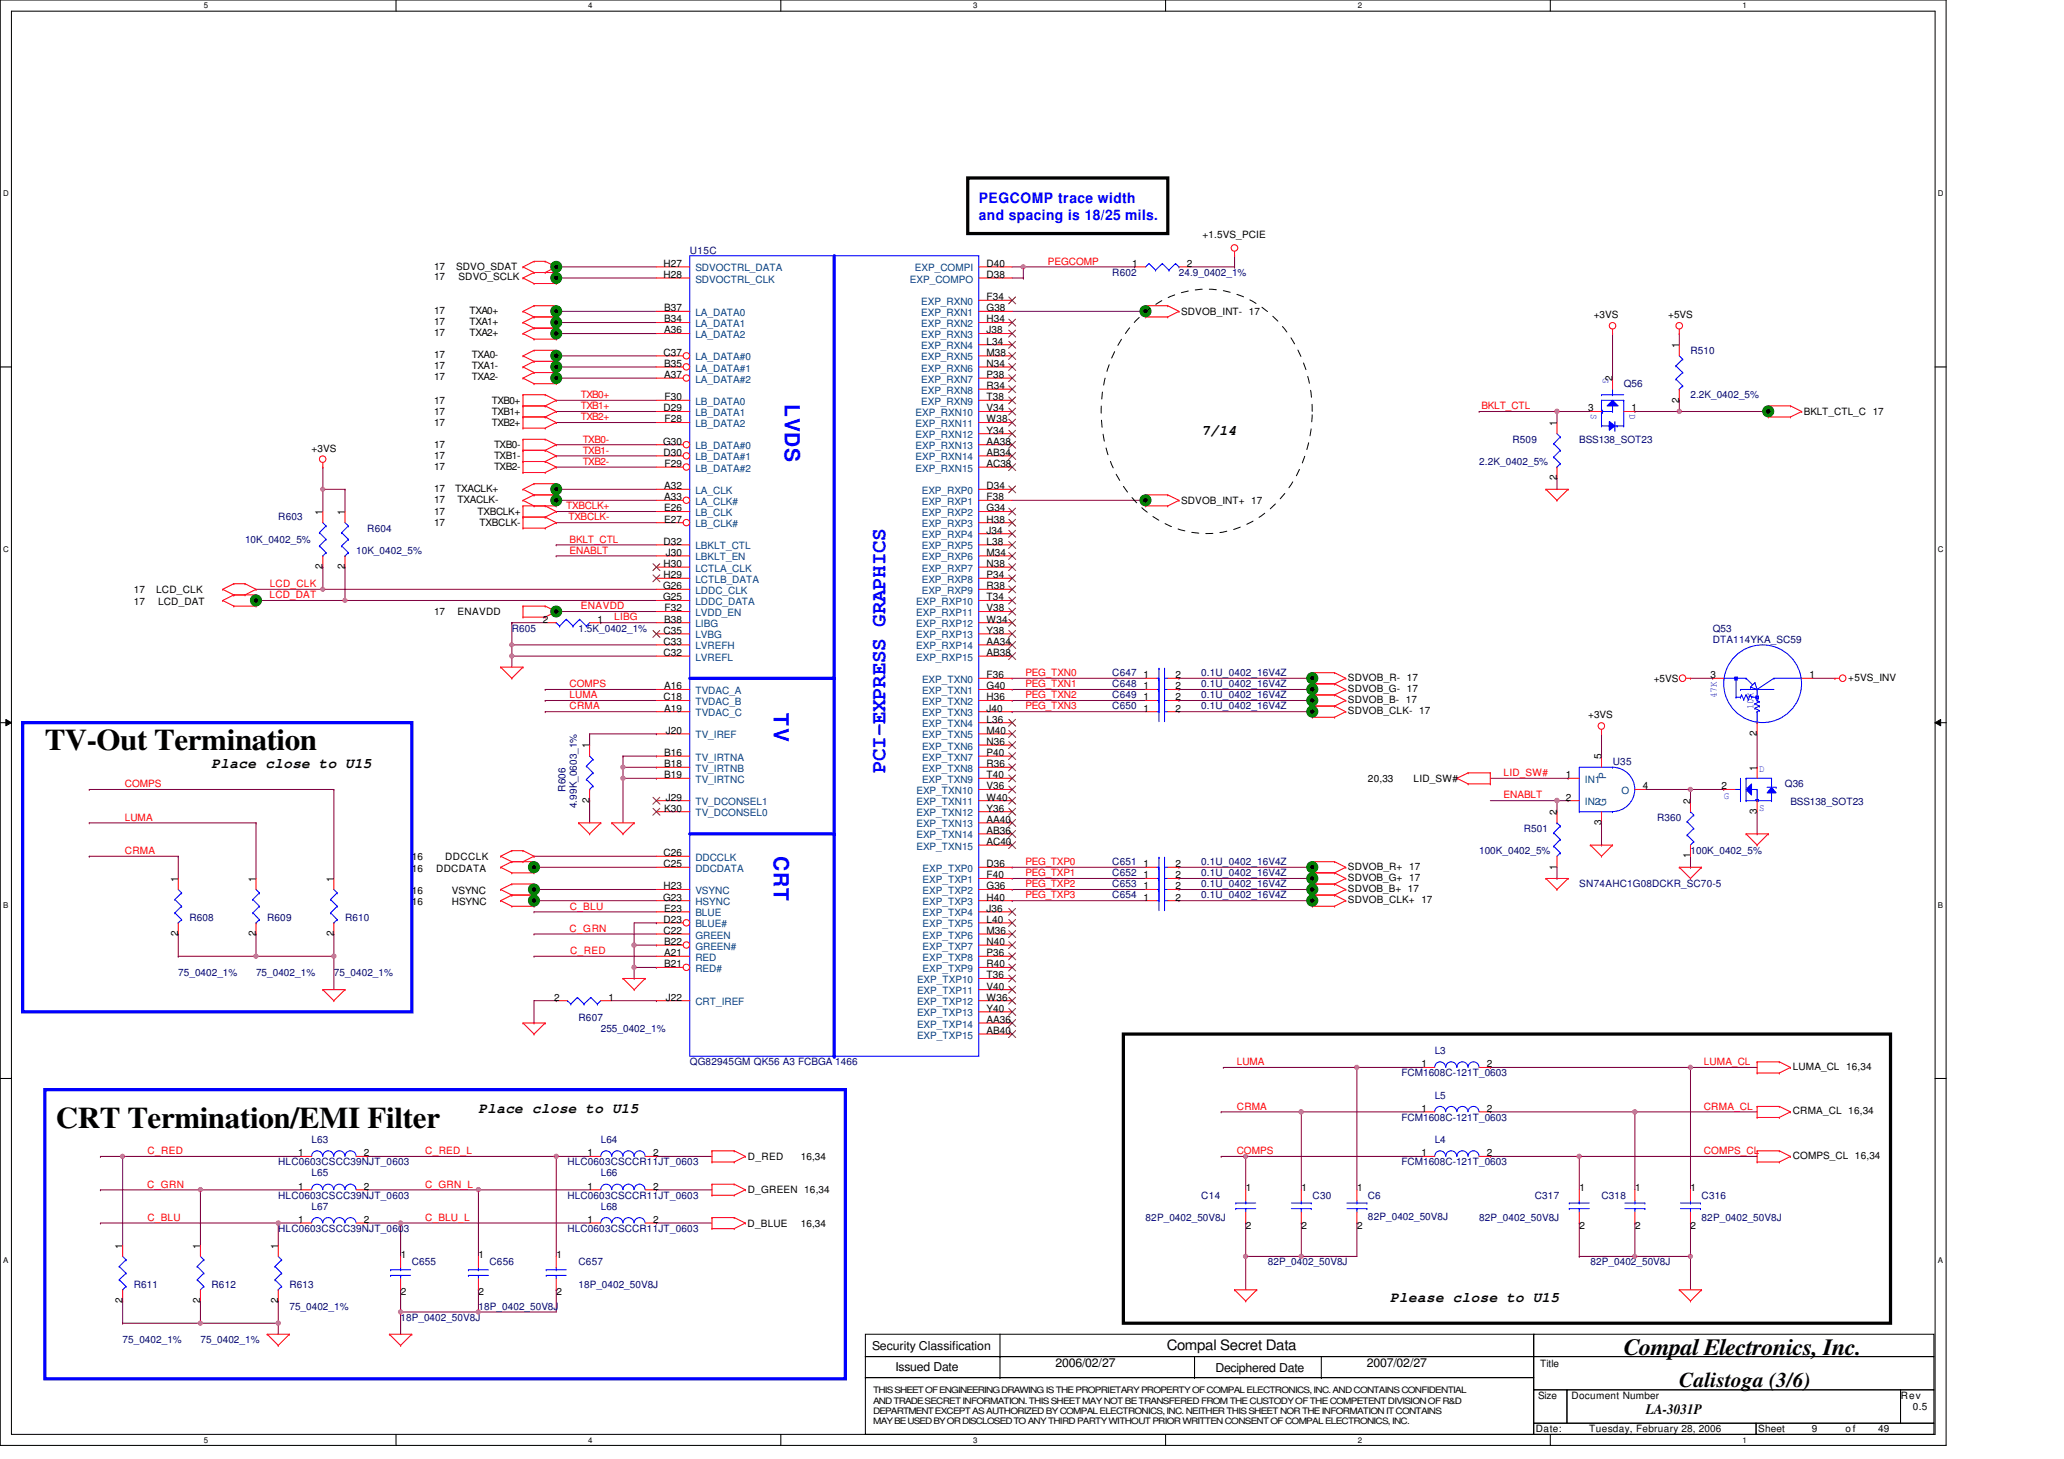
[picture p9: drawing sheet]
<svg xmlns="http://www.w3.org/2000/svg" width="297mm" height="210mm" viewBox="0 0 297 210" stroke-linecap="round" stroke-linejoin="round" font-family="sans-serif">
<defs><g id="words">
<g font-size="4.3">
<text x="6.5" y="108">TV-Out Termination</text>
<text x="8" y="162.4">CRT Termination/EMI Filter</text>
</g>
<text font-size="3.3" x="233.7" y="195.1">Compal Electronics, Inc.</text>
<g font-size="3" fill="#00f">
<text x="112.9" y="58.1" transform="rotate(90 112.9 58.1)">LVDS</text>
<text x="111.4" y="102.6" transform="rotate(90 111.4 102.6)">TV</text>
<text x="127.4" y="111.3" transform="rotate(-90 127.4 111.3)">PCI-EXPRESS GRAPHICS</text>
<text x="111.4" y="123.2" transform="rotate(90 111.4 123.2)">CRT</text>
</g>
<text font-size="3" x="241.7" y="199.6">Calistoga (3/6)</text>
<g font-size="2.1" fill="#00f">
<text x="140.9" y="29.1">PEGCOMP trace width</text>
<text x="140.9" y="31.6">and spacing is 18/25 mils.</text>
</g>
<g font-size="2.1">
<text x="172.9" y="62.6">7/14</text>
<text x="30.5" y="110.6">Place close to U15</text>
<text x="68.9" y="160.2">Place close to U15</text>
<text x="200.1" y="187.4">Please close to U15</text>
<text x="167.9" y="194.4">Compal Secret Data</text>
<text x="236.9" y="203.5">LA-3031P</text>
</g>
<g font-size="1.8">
<text x="125.5" y="194.2">Security Classification</text>
<text x="128.9" y="197.3">Issued Date</text>
<text x="151.9" y="196.8">2006/02/27</text>
<text x="174.9" y="197.4">Deciphered Date</text>
<text x="196.7" y="196.8">2007/02/27</text>
</g>
<g font-size="1.4">
<text x="173" y="34.3">+1.5VS_PCIE</text>
<text x="62.5" y="40.3">17</text>
<text x="62.5" y="38.9">17</text>
<text x="65.7" y="38.9">SDVO_SDAT</text>
<text x="66" y="40.3">SDVO_SCLK</text>
<text x="95.5" y="40">H28</text>
<text x="95.5" y="38.4">H27</text>
<text x="142" y="38.4">D40</text>
<text x="142" y="40">D38</text>
<text x="162.9" y="38.4">1</text>
<text x="170.8" y="38.4">2</text>
<text x="62.5" y="46.7">17</text>
<text x="62.5" y="45.1">17</text>
<text x="67.6" y="46.7">TXA1+</text>
<text x="67.6" y="45.1">TXA0+</text>
<text x="95.6" y="44.8">B37</text>
<text x="95.6" y="46.4">B34</text>
<text x="95.6" y="48">A36</text>
<text x="142" y="43.2">F34</text>
<text x="142" y="44.8">G38</text>
<text x="142" y="46.4">H34</text>
<text x="142" y="48">J38</text>
<text x="170" y="45.3">SDVOB_INT- 17</text>
<text x="229.4" y="45.8">+3VS</text>
<text x="240.1" y="45.8">+5VS</text>
<text x="62.5" y="48.3">17</text>
<text x="62.5" y="53.1">17</text>
<text x="62.5" y="51.5">17</text>
<text x="67.6" y="48.3">TXA2+</text>
<text x="67.9" y="53.1">TXA1-</text>
<text x="67.9" y="51.5">TXA0-</text>
<text x="95.5" y="51.2">C37</text>
<text x="95.6" y="52.8">B35</text>
<text x="142" y="49.6">L34</text>
<text x="142" y="51.2">M38</text>
<text x="142" y="52.8">N34</text>
<text x="241.7" y="50.1" transform="rotate(-90 241.7 50.1)">1</text>
<text x="62.5" y="59.7">17</text>
<text x="62.5" y="58.1">17</text>
<text x="62.5" y="54.7">17</text>
<text x="67.9" y="54.7">TXA2-</text>
<text x="70.8" y="59.7">TXB1+</text>
<text x="70.8" y="58.1">TXB0+</text>
<text x="95.5" y="59.2">D29</text>
<text x="95.6" y="54.4">A37</text>
<text x="95.6" y="57.6">F30</text>
<text x="142" y="54.4">P38</text>
<text x="142" y="56">R34</text>
<text x="142" y="57.6">T38</text>
<text x="142" y="59.2">V34</text>
<text x="228.6" y="59.2">3</text>
<text x="232" y="54.9" transform="rotate(-90 232 54.9)">2</text>
<text x="234.8" y="59.2">1</text>
<text x="241.7" y="57.9" transform="rotate(-90 241.7 57.9)">2</text>
<text x="259.6" y="59.7">BKLT_CTL_C 17</text>
<text x="44.8" y="65">+3VS</text>
<text x="62.5" y="61.3">17</text>
<text x="62.5" y="64.5">17</text>
<text x="70.8" y="61.3">TXB2+</text>
<text x="71.1" y="64.5">TXB0-</text>
<text x="95.4" y="64">G30</text>
<text x="95.5" y="65.6">D30</text>
<text x="95.6" y="60.8">F28</text>
<text x="142" y="60.8">W38</text>
<text x="142" y="62.4">Y34</text>
<text x="142" y="64">AA38</text>
<text x="142" y="65.6">AB34</text>
<text x="224" y="61.3" transform="rotate(-90 224 61.3)">1</text>
<text x="62.5" y="70.7">17</text>
<text x="62.5" y="67.7">17</text>
<text x="62.5" y="66.1">17</text>
<text x="65.5" y="70.7">TXACLK+</text>
<text x="71.1" y="67.7">TXB2-</text>
<text x="71.1" y="66.1">TXB1-</text>
<text x="95.6" y="70.4">A32</text>
<text x="95.6" y="72">A33</text>
<text x="95.6" y="67.2">F29</text>
<text x="142" y="67.2">AC38</text>
<text x="142" y="70.4">D34</text>
<text x="142" y="72">F38</text>
<text x="224" y="69.2" transform="rotate(-90 224 69.2)">2</text>
<text x="46.4" y="74.1" transform="rotate(-90 46.4 74.1)">1</text>
<text x="49.6" y="74.1" transform="rotate(-90 49.6 74.1)">1</text>
<text x="62.5" y="75.7">17</text>
<text x="62.5" y="74.1">17</text>
<text x="62.5" y="72.3">17</text>
<text x="65.8" y="72.3">TXACLK-</text>
<text x="68.7" y="74.1">TXBCLK+</text>
<text x="69" y="75.7">TXBCLK-</text>
<text x="95.6" y="73.6">E26</text>
<text x="95.6" y="75.2">E27</text>
<text x="142" y="73.6">G34</text>
<text x="142" y="75.2">H38</text>
<text x="142" y="76.8">J34</text>
<text x="170" y="72.5">SDVOB_INT+ 17</text>
<text x="46.4" y="81.9" transform="rotate(-90 46.4 81.9)">2</text>
<text x="49.6" y="81.9" transform="rotate(-90 49.6 81.9)">2</text>
<text x="95.5" y="78.4">D32</text>
<text x="95.5" y="81.6">H30</text>
<text x="95.5" y="83.2">H29</text>
<text x="95.8" y="80">J30</text>
<text x="142" y="78.4">L38</text>
<text x="142" y="80">M34</text>
<text x="142" y="81.6">N38</text>
<text x="142" y="83.2">P34</text>
<text x="19.3" y="85.3">17</text>
<text x="19.3" y="87.1">17</text>
<text x="22.5" y="85.3">LCD_CLK</text>
<text x="22.8" y="87.1">LCD_DAT</text>
<text x="62.5" y="88.5">17</text>
<text x="65.8" y="88.5">ENAVDD</text>
<text x="78.1" y="89.6">2</text>
<text x="86" y="89.6">1</text>
<text x="95.4" y="84.8">G26</text>
<text x="95.4" y="86.4">G25</text>
<text x="95.6" y="89.6">B38</text>
<text x="95.6" y="88">F32</text>
<text x="142" y="84.8">R38</text>
<text x="142" y="86.4">T34</text>
<text x="142" y="88">V38</text>
<text x="142" y="89.6">W34</text>
<text x="95.5" y="92.8">C33</text>
<text x="95.5" y="94.4">C32</text>
<text x="95.5" y="91.2">C35</text>
<text x="142" y="91.2">Y38</text>
<text x="142" y="92.8">AA34</text>
<text x="142" y="94.4">AB38</text>
<text x="95.5" y="100.8">C18</text>
<text x="95.6" y="99.2">A16</text>
<text x="142" y="97.6">F36</text>
<text x="142" y="99.2">G40</text>
<text x="142" y="100.8">H36</text>
<text x="164.5" y="99.2">1</text>
<text x="164.5" y="100.8">1</text>
<text x="164.5" y="97.6">1</text>
<text x="169.2" y="99.2">2</text>
<text x="169.2" y="100.8">2</text>
<text x="169.2" y="97.6">2</text>
<text x="194" y="98">SDVOB_R- 17</text>
<text x="194" y="99.5">SDVOB_G- 17</text>
<text x="194" y="101.2">SDVOB_B- 17</text>
<text x="238" y="98.1">+5VS</text>
<text x="246.1" y="97.6">3</text>
<text x="260.4" y="97.6">1</text>
<text x="266" y="98">+5VS_INV</text>
<text x="84.8" y="107.7" transform="rotate(-90 84.8 107.7)">1</text>
<text x="95.6" y="102.4">A19</text>
<text x="95.8" y="105.6">J20</text>
<text x="142" y="102.4">J40</text>
<text x="142" y="104">L36</text>
<text x="142" y="105.6">M40</text>
<text x="142" y="107.2">N36</text>
<text x="164.5" y="102.4">1</text>
<text x="169.2" y="102.4">2</text>
<text x="194" y="102.7">SDVOB_CLK- 17</text>
<text x="228.6" y="103.4">+3VS</text>
<text x="252.9" y="105.9" transform="rotate(-90 252.9 105.9)">2</text>
<text x="95.6" y="108.8">B16</text>
<text x="95.6" y="110.4">B18</text>
<text x="95.6" y="112">B19</text>
<text x="142" y="108.8">P40</text>
<text x="142" y="110.4">R36</text>
<text x="142" y="112">T40</text>
<text x="142" y="113.6">V36</text>
<text x="196.9" y="112.5">20,33</text>
<text x="203.4" y="112.5">LID_SW#</text>
<text x="225.4" y="112">1</text>
<text x="230.5" y="109.3" transform="rotate(-90 230.5 109.3)">5</text>
<text x="236.4" y="113.6">4</text>
<text x="247.8" y="113.6">2</text>
<text x="252.9" y="110.9" transform="rotate(-90 252.9 110.9)">1</text>
<text x="84.8" y="115.5" transform="rotate(-90 84.8 115.5)">2</text>
<text x="95.6" y="116.8">K30</text>
<text x="95.8" y="115.2">J29</text>
<text x="142" y="115.2">W40</text>
<text x="142" y="116.8">Y36</text>
<text x="142" y="118.4">AA40</text>
<text x="142" y="120">AB36</text>
<text x="224" y="117.3" transform="rotate(-90 224 117.3)">2</text>
<text x="225.4" y="115.2">2</text>
<text x="230.5" y="118.7" transform="rotate(-90 230.5 118.7)">3</text>
<text x="243.3" y="115.7" transform="rotate(-90 243.3 115.7)">2</text>
<text x="252.9" y="117.2" transform="rotate(-90 252.9 117.2)">3</text>
<text x="59.3" y="123.7">16</text>
<text x="59.3" y="125.5">16</text>
<text x="62.8" y="125.5">DDCDATA</text>
<text x="64" y="123.7">DDCCLK</text>
<text x="95.5" y="123.2">C26</text>
<text x="95.5" y="124.8">C25</text>
<text x="142" y="121.6">AC40</text>
<text x="142" y="124.8">D36</text>
<text x="164.5" y="124.8">1</text>
<text x="169.2" y="124.8">2</text>
<text x="194" y="125.2">SDVOB_R+ 17</text>
<text x="224" y="125.2" transform="rotate(-90 224 125.2)">1</text>
<text x="243.3" y="123.6" transform="rotate(-90 243.3 123.6)">1</text>
<text x="25.6" y="126.9" transform="rotate(-90 25.6 126.9)">1</text>
<text x="36.8" y="126.9" transform="rotate(-90 36.8 126.9)">1</text>
<text x="48" y="126.9" transform="rotate(-90 48 126.9)">1</text>
<text x="59.3" y="128.7">16</text>
<text x="59.3" y="130.3">16</text>
<text x="65" y="128.7">VSYNC</text>
<text x="65" y="130.3">HSYNC</text>
<text x="95.4" y="129.6">G23</text>
<text x="95.5" y="128">H23</text>
<text x="95.6" y="131.2">E23</text>
<text x="142" y="126.4">F40</text>
<text x="142" y="128">G36</text>
<text x="142" y="129.6">H40</text>
<text x="142" y="131.2">J36</text>
<text x="164.5" y="129.6">1</text>
<text x="164.5" y="128">1</text>
<text x="164.5" y="126.4">1</text>
<text x="169.2" y="129.6">2</text>
<text x="169.2" y="128">2</text>
<text x="169.2" y="126.4">2</text>
<text x="194" y="126.7">SDVOB_G+ 17</text>
<text x="194" y="130">SDVOB_CLK+ 17</text>
<text x="194" y="128.4">SDVOB_B+ 17</text>
<text x="25.6" y="134.7" transform="rotate(-90 25.6 134.7)">2</text>
<text x="36.8" y="134.7" transform="rotate(-90 36.8 134.7)">2</text>
<text x="48" y="134.7" transform="rotate(-90 48 134.7)">2</text>
<text x="95.5" y="132.8">D23</text>
<text x="95.5" y="134.4">C22</text>
<text x="95.6" y="136">B22</text>
<text x="95.6" y="137.6">A21</text>
<text x="142" y="132.8">L40</text>
<text x="142" y="134.4">M36</text>
<text x="142" y="136">N40</text>
<text x="142" y="137.6">P36</text>
<text x="79.7" y="144">2</text>
<text x="87.6" y="144">1</text>
<text x="95.6" y="139.2">B21</text>
<text x="95.8" y="144">J22</text>
<text x="142" y="139.2">R40</text>
<text x="142" y="140.8">T36</text>
<text x="142" y="142.4">V40</text>
<text x="142" y="144">W36</text>
<text x="142" y="145.6">Y40</text>
<text x="142" y="147.2">AA36</text>
<text x="142" y="148.8">AB40</text>
<text x="204.6" y="153.6">1</text>
<text x="214" y="153.6">2</text>
<text x="258" y="154">LUMA_CL 16,34</text>
<text x="204.6" y="160">1</text>
<text x="214" y="160">2</text>
<text x="258" y="160.4">CRMA_CL 16,34</text>
<text x="42.9" y="166.4">1</text>
<text x="52.4" y="166.4">2</text>
<text x="84.5" y="166.4">1</text>
<text x="94" y="166.4">2</text>
<text x="107.6" y="166.9">D_RED</text>
<text x="115.3" y="166.9">16,34</text>
<text x="204.6" y="166.4">1</text>
<text x="214" y="166.4">2</text>
<text x="258" y="166.8">COMPS_CL 16,34</text>
<text x="42.9" y="171.2">1</text>
<text x="52.4" y="171.2">2</text>
<text x="84.5" y="171.2">1</text>
<text x="94" y="171.2">2</text>
<text x="107.6" y="171.7">D_GREEN 16,34</text>
<text x="179.3" y="171.4">1</text>
<text x="187.3" y="171.4">1</text>
<text x="195.3" y="171.4">1</text>
<text x="227.3" y="171.4">1</text>
<text x="235.3" y="171.4">1</text>
<text x="243.3" y="171.4">1</text>
<text x="17.6" y="179.7" transform="rotate(-90 17.6 179.7)">1</text>
<text x="28.8" y="179.7" transform="rotate(-90 28.8 179.7)">1</text>
<text x="40" y="179.7" transform="rotate(-90 40 179.7)">1</text>
<text x="42.9" y="176">1</text>
<text x="52.4" y="176">2</text>
<text x="84.5" y="176">1</text>
<text x="94" y="176">2</text>
<text x="107.6" y="176.5">D_BLUE</text>
<text x="115.3" y="176.5">16,34</text>
<text x="179.3" y="176.8">2</text>
<text x="187.3" y="176.8">2</text>
<text x="195.3" y="176.8">2</text>
<text x="227.3" y="176.8">2</text>
<text x="235.3" y="176.8">2</text>
<text x="243.3" y="176.8">2</text>
<text x="57.7" y="181">1</text>
<text x="68.9" y="181">1</text>
<text x="80.1" y="181">1</text>
<text x="17.6" y="187.6" transform="rotate(-90 17.6 187.6)">2</text>
<text x="28.8" y="187.6" transform="rotate(-90 28.8 187.6)">2</text>
<text x="40" y="187.6" transform="rotate(-90 40 187.6)">2</text>
<text x="57.7" y="186.4">2</text>
<text x="68.9" y="186.4">2</text>
<text x="80.1" y="186.4">2</text>
<text x="221.7" y="196.7">Title</text>
<text x="221.4" y="201.3">Size</text>
<text x="226.2" y="201.3">Document Number</text>
<text x="273.6" y="201.3">Rev</text>
<text x="275.3" y="202.9">0.5</text>
<text x="221" y="206.1">Date:</text>
<text x="228.7" y="206.1">Tuesday, February 28, 2006</text>
<text x="253" y="206.1">Sheet</text>
<text x="260.7" y="206.1">9</text>
<text x="265.6" y="206.1">of</text>
<text x="270.3" y="206.1">49</text>
</g>
<g font-size="1.4" fill="#000080">
<text x="99.3" y="36.5">U15C</text>
<text x="160.1" y="39.7">R602</text>
<text x="169.7" y="39.7">24.9_0402_1%</text>
<text x="243.3" y="50.9">R510</text>
<text x="233.7" y="55.7">Q56</text>
<text x="243.3" y="57.3">2.2K_0402_5%</text>
<text x="217.7" y="63.7">R509</text>
<text x="227.3" y="63.7">BSS138_SOT23</text>
<text x="212.9" y="66.9">2.2K_0402_5%</text>
<text x="40" y="74.9">R603</text>
<text x="52.8" y="76.5">R604</text>
<text x="35.3" y="78.1">10K_0402_5%</text>
<text x="51.3" y="79.7">10K_0402_5%</text>
<text x="73.7" y="90.9">R605</text>
<text x="83.3" y="90.9">1.5K_0402_1%</text>
<text x="246.5" y="90.9">Q53</text>
<text x="246.5" y="92.5">DTA114YKA_SC59</text>
<text x="160.1" y="98.9">C648</text>
<text x="160.1" y="100.5">C649</text>
<text x="160.1" y="97.3">C647</text>
<text x="172.9" y="98.9">0.1U_0402_16V4Z</text>
<text x="172.9" y="100.5">0.1U_0402_16V4Z</text>
<text x="172.9" y="97.3">0.1U_0402_16V4Z</text>
<text x="160.1" y="102.1">C650</text>
<text x="172.9" y="102.1">0.1U_0402_16V4Z</text>
<text x="81.4" y="113.9" transform="rotate(-90 81.4 113.9)">R606</text>
<text x="232.1" y="110.1">U35</text>
<text x="256.9" y="113.3">Q36</text>
<text x="83" y="116.4" transform="rotate(-90 83 116.4)">4.99K_0603_1%</text>
<text x="219.3" y="119.7">R501</text>
<text x="238.5" y="118.1">R360</text>
<text x="257.7" y="115.9">BSS138_SOT23</text>
<text x="160.1" y="124.5">C651</text>
<text x="172.9" y="124.5">0.1U_0402_16V4Z</text>
<text x="212.9" y="122.9">100K_0402_5%</text>
<text x="243.3" y="122.9">100K_0402_5%</text>
<text x="160.1" y="129.3">C654</text>
<text x="160.1" y="127.7">C653</text>
<text x="160.1" y="126.1">C652</text>
<text x="172.9" y="129.3">0.1U_0402_16V4Z</text>
<text x="172.9" y="127.7">0.1U_0402_16V4Z</text>
<text x="172.9" y="126.1">0.1U_0402_16V4Z</text>
<text x="227.3" y="127.7">SN74AHC1G08DCKR_SC70-5</text>
<text x="27.3" y="132.5">R608</text>
<text x="38.5" y="132.5">R609</text>
<text x="49.7" y="132.5">R610</text>
<text x="25.7" y="140.5">75_0402_1%</text>
<text x="36.8" y="140.5">75_0402_1%</text>
<text x="48" y="140.5">75_0402_1%</text>
<text x="83.3" y="146.9">R607</text>
<text x="86.5" y="148.5">255_0402_1%</text>
<text x="99.3" y="153.3">QG82945GM QK56 A3 FCBGA 1466</text>
<text x="201.7" y="154.9">FCM1608C-121T_0603</text>
<text x="206.5" y="151.7">L3</text>
<text x="201.7" y="161.3">FCM1608C-121T_0603</text>
<text x="206.5" y="158.1">L5</text>
<text x="40" y="167.7">HLC0603CSCC39NJT_0603</text>
<text x="44.8" y="164.5">L63</text>
<text x="81.7" y="167.7">HLC0603CSCCR11JT_0603</text>
<text x="86.5" y="164.5">L64</text>
<text x="201.7" y="167.7">FCM1608C-121T_0603</text>
<text x="206.5" y="164.5">L4</text>
<text x="40" y="172.5">HLC0603CSCC39NJT_0603</text>
<text x="44.8" y="169.3">L65</text>
<text x="81.7" y="172.5">HLC0603CSCCR11JT_0603</text>
<text x="86.5" y="169.3">L66</text>
<text x="172.9" y="172.5">C14</text>
<text x="188.9" y="172.5">C30</text>
<text x="196.9" y="172.5">C6</text>
<text x="220.9" y="172.5">C317</text>
<text x="230.5" y="172.5">C318</text>
<text x="244.9" y="172.5">C316</text>
<text x="40" y="177.3">HLC0603CSCC39NJT_0603</text>
<text x="44.8" y="174.1">L67</text>
<text x="81.7" y="177.3">HLC0603CSCCR11JT_0603</text>
<text x="86.5" y="174.1">L68</text>
<text x="164.9" y="175.7">82P_0402_50V8J</text>
<text x="196.9" y="175.6">82P_0402_50V8J</text>
<text x="212.9" y="175.7">82P_0402_50V8J</text>
<text x="244.9" y="175.7">82P_0402_50V8J</text>
<text x="19.3" y="185.3">R611</text>
<text x="30.5" y="185.3">R612</text>
<text x="41.7" y="185.3">R613</text>
<text x="59.3" y="182.1">C655</text>
<text x="70.5" y="182.1">C656</text>
<text x="83.3" y="182.1">C657</text>
<text x="83.3" y="185.3">18P_0402_50V8J</text>
<text x="182.5" y="182.1">82P_0402_50V8J</text>
<text x="228.9" y="182.1">82P_0402_50V8J</text>
<text x="41.7" y="188.5">75_0402_1%</text>
<text x="57.7" y="190.1">18P_0402_50V8J</text>
<text x="68.9" y="188.5">18P_0402_50V8J</text>
<text x="17.6" y="193.3">75_0402_1%</text>
<text x="28.8" y="193.3">75_0402_1%</text>
</g>
<g font-size="1.4" fill="#004080">
<text x="100.1" y="40.7">SDVOCTRL_CLK</text>
<text x="100.1" y="39.1">SDVOCTRL_DATA</text>
<text x="131" y="40.7">EXP_COMPO</text>
<text x="131.7" y="39.1">EXP_COMPI</text>
<text x="100.1" y="45.5">LA_DATA0</text>
<text x="100.1" y="47.1">LA_DATA1</text>
<text x="132.6" y="43.9">EXP_RXN0</text>
<text x="132.6" y="45.5">EXP_RXN1</text>
<text x="132.6" y="47.1">EXP_RXN2</text>
<text x="100.1" y="48.7">LA_DATA2</text>
<text x="100.1" y="51.9">LA_DATA#0</text>
<text x="100.1" y="53.5">LA_DATA#1</text>
<text x="132.6" y="48.7">EXP_RXN3</text>
<text x="132.6" y="50.3">EXP_RXN4</text>
<text x="132.6" y="51.9">EXP_RXN5</text>
<text x="132.6" y="53.5">EXP_RXN6</text>
<text x="100.1" y="55.1">LA_DATA#2</text>
<text x="100.1" y="58.3">LB_DATA0</text>
<text x="100.1" y="59.9">LB_DATA1</text>
<text x="131.8" y="59.9">EXP_RXN10</text>
<text x="132.6" y="55.1">EXP_RXN7</text>
<text x="132.6" y="56.7">EXP_RXN8</text>
<text x="132.6" y="58.3">EXP_RXN9</text>
<text x="100.1" y="61.5">LB_DATA2</text>
<text x="100.1" y="64.7">LB_DATA#0</text>
<text x="131.8" y="61.5">EXP_RXN11</text>
<text x="131.8" y="63.1">EXP_RXN12</text>
<text x="131.8" y="64.7">EXP_RXN13</text>
<text x="100.1" y="66.3">LB_DATA#1</text>
<text x="100.1" y="67.9">LB_DATA#2</text>
<text x="100.1" y="71.1">LA_CLK</text>
<text x="131.8" y="66.3">EXP_RXN14</text>
<text x="131.8" y="67.9">EXP_RXN15</text>
<text x="132.6" y="71.1">EXP_RXP0</text>
<text x="100.1" y="72.7">LA_CLK#</text>
<text x="100.1" y="74.3">LB_CLK</text>
<text x="100.1" y="75.9">LB_CLK#</text>
<text x="132.6" y="72.7">EXP_RXP1</text>
<text x="132.6" y="74.3">EXP_RXP2</text>
<text x="132.6" y="75.9">EXP_RXP3</text>
<text x="132.6" y="77.5">EXP_RXP4</text>
<text x="100.1" y="79.1">LBKLT_CTL</text>
<text x="100.1" y="80.7">LBKLT_EN</text>
<text x="100.1" y="82.3">LCTLA_CLK</text>
<text x="100.1" y="83.9">LCTLB_DATA</text>
<text x="132.6" y="79.1">EXP_RXP5</text>
<text x="132.6" y="80.7">EXP_RXP6</text>
<text x="132.6" y="82.3">EXP_RXP7</text>
<text x="132.6" y="83.9">EXP_RXP8</text>
<text x="100.1" y="85.5">LDDC_CLK</text>
<text x="100.1" y="87.1">LDDC_DATA</text>
<text x="100.1" y="88.7">LVDD_EN</text>
<text x="131.8" y="87.1">EXP_RXP10</text>
<text x="131.8" y="88.7">EXP_RXP11</text>
<text x="132.6" y="85.5">EXP_RXP9</text>
<text x="100.1" y="93.5">LVREFH</text>
<text x="100.1" y="95.1">LVREFL</text>
<text x="100.1" y="90.3">LIBG</text>
<text x="100.1" y="91.9">LVBG</text>
<text x="131.8" y="90.3">EXP_RXP12</text>
<text x="131.8" y="91.9">EXP_RXP13</text>
<text x="131.8" y="93.5">EXP_RXP14</text>
<text x="131.8" y="95.1">EXP_RXP15</text>
<text x="100.1" y="99.9">TVDAC_A</text>
<text x="100.1" y="101.5">TVDAC_B</text>
<text x="132.7" y="98.3">EXP_TXN0</text>
<text x="132.7" y="99.9">EXP_TXN1</text>
<text x="132.7" y="101.5">EXP_TXN2</text>
<text x="100.1" y="103.1">TVDAC_C</text>
<text x="100.1" y="106.3">TV_IREF</text>
<text x="132.7" y="103.1">EXP_TXN3</text>
<text x="132.7" y="104.7">EXP_TXN4</text>
<text x="132.7" y="106.3">EXP_TXN5</text>
<text x="132.7" y="107.9">EXP_TXN6</text>
<text x="100.1" y="109.5">TV_IRTNA</text>
<text x="100.1" y="111.1">TV_IRTNB</text>
<text x="100.1" y="112.7">TV_IRTNC</text>
<text x="132.7" y="109.5">EXP_TXN7</text>
<text x="132.7" y="111.1">EXP_TXN8</text>
<text x="132.7" y="112.7">EXP_TXN9</text>
<text x="228.1" y="112.7">IN1</text>
<text x="231.2" y="112.2" transform="rotate(-90 231.2 112.2)">P</text>
<text x="100.1" y="115.9">TV_DCONSEL1</text>
<text x="100.1" y="117.5">TV_DCONSEL0</text>
<text x="131.9" y="114.3">EXP_TXN10</text>
<text x="131.9" y="115.9">EXP_TXN11</text>
<text x="131.9" y="117.5">EXP_TXN12</text>
<text x="131.9" y="119.1">EXP_TXN13</text>
<text x="228.1" y="115.9">IN2</text>
<text x="231.2" y="116" transform="rotate(-90 231.2 116)">G</text>
<text x="233.4" y="114.3">O</text>
<text x="100.1" y="123.9">DDCCLK</text>
<text x="100.1" y="125.5">DDCDATA</text>
<text x="131.9" y="120.7">EXP_TXN14</text>
<text x="131.9" y="122.3">EXP_TXN15</text>
<text x="132.8" y="125.5">EXP_TXP0</text>
<text x="100.1" y="128.7">VSYNC</text>
<text x="100.1" y="130.3">HSYNC</text>
<text x="100.1" y="131.9">BLUE</text>
<text x="132.8" y="127.1">EXP_TXP1</text>
<text x="132.8" y="128.7">EXP_TXP2</text>
<text x="132.8" y="130.3">EXP_TXP3</text>
<text x="132.8" y="131.9">EXP_TXP4</text>
<text x="100.1" y="133.5">BLUE#</text>
<text x="100.1" y="135.1">GREEN</text>
<text x="100.1" y="136.7">GREEN#</text>
<text x="132.8" y="133.5">EXP_TXP5</text>
<text x="132.8" y="135.1">EXP_TXP6</text>
<text x="132.8" y="136.7">EXP_TXP7</text>
<text x="100.1" y="138.3">RED</text>
<text x="100.1" y="139.9">RED#</text>
<text x="132" y="141.5">EXP_TXP10</text>
<text x="132" y="143.1">EXP_TXP11</text>
<text x="132.8" y="138.3">EXP_TXP8</text>
<text x="132.8" y="139.9">EXP_TXP9</text>
<text x="100.1" y="144.7">CRT_IREF</text>
<text x="132" y="144.7">EXP_TXP12</text>
<text x="132" y="146.3">EXP_TXP13</text>
<text x="132" y="147.9">EXP_TXP14</text>
<text x="132" y="149.5">EXP_TXP15</text>
</g>
<g font-size="1.4" fill="#f00">
<text x="150.8" y="38.1">PEGCOMP</text>
<text x="83.6" y="57.3">TXB0+</text>
<text x="83.6" y="58.9">TXB1+</text>
<text x="213.2" y="58.9">BKLT_CTL</text>
<text x="83.6" y="60.5">TXB2+</text>
<text x="83.9" y="65.3">TXB1-</text>
<text x="83.9" y="63.7">TXB0-</text>
<text x="83.9" y="66.9">TXB2-</text>
<text x="81.5" y="73.3">TXBCLK+</text>
<text x="81.8" y="74.9">TXBCLK-</text>
<text x="82" y="78.1">BKLT_CTL</text>
<text x="82" y="79.7">ENABLT</text>
<text x="38.8" y="86.1">LCD_DAT</text>
<text x="38.8" y="84.5">LCD_CLK</text>
<text x="83.6" y="87.7">ENAVDD</text>
<text x="88.4" y="89.3">LIBG</text>
<text x="82" y="100.5">LUMA</text>
<text x="82" y="98.9">COMPS</text>
<text x="147.6" y="98.9">PEG_TXN1</text>
<text x="147.6" y="100.5">PEG_TXN2</text>
<text x="147.6" y="97.3">PEG_TXN0</text>
<text x="82" y="102.1">CRMA</text>
<text x="147.6" y="102.1">PEG_TXN3</text>
<text x="18" y="113.3">COMPS</text>
<text x="216.4" y="111.7">LID_SW#</text>
<text x="18" y="118.1">LUMA</text>
<text x="216.4" y="114.9">ENABLT</text>
<text x="18" y="122.9">CRMA</text>
<text x="147.6" y="124.5">PEG_TXP0</text>
<text x="82" y="130.9">C_BLU</text>
<text x="147.6" y="126.1">PEG_TXP1</text>
<text x="147.6" y="127.7">PEG_TXP2</text>
<text x="147.6" y="129.3">PEG_TXP3</text>
<text x="82" y="134.1">C_GRN</text>
<text x="82" y="137.3">C_RED</text>
<text x="178" y="153.3">LUMA</text>
<text x="245.2" y="153.3">LUMA_CL</text>
<text x="178" y="159.7">CRMA</text>
<text x="245.2" y="159.7">CRMA_CL</text>
<text x="21.2" y="166.1">C_RED</text>
<text x="61.2" y="166.1">C_RED_L</text>
<text x="178" y="166.1">COMPS</text>
<text x="245.2" y="166.1">COMPS_CL</text>
<text x="21.2" y="170.9">C_GRN</text>
<text x="61.2" y="170.9">C_GRN_L</text>
<text x="21.2" y="175.7">C_BLU</text>
<text x="61.2" y="175.7">C_BLU_L</text>
</g>
<g font-size="1.4" fill="#00f">
<text x="228.9" y="59.5" transform="rotate(90 228.9 59.5)">S</text>
<text x="230.7" y="54.4" transform="rotate(90 230.7 54.4)">G</text>
<text x="234.5" y="59.5" transform="rotate(90 234.5 59.5)">D</text>
<text x="247.1" y="100.5" transform="rotate(-90 247.1 100.5)">47K</text>
<text x="252.3" y="102.1" transform="rotate(-90 252.3 102.1)">10K</text>
<text x="253.2" y="111.1">D</text>
<text x="248.1" y="114.9">G</text>
<text x="253.2" y="116.7">S</text>
</g>
<g font-size="1.3">
<text x="125.7" y="200.5">THIS SHEET OF ENGINEERING DRAWING IS THE PROPRIETARY PROPERTY OF COMPAL ELECTRONICS, INC. AND CONTAINSCONFIDENTIAL</text>
<text x="125.7" y="202">AND TRADE SECRET INFORMATION. THIS SHEET MAY NOT BETRANSFERED FROM THE CUSTODY OF THE COMPETENT DIVISION OF R&amp;D</text>
<text x="125.7" y="203.5">DEPARTMENT EXCEPT AS AUTHORIZED BY COMPAL ELECTRONICS, INC. NEITHER THIS SHEET NOR THE INFORMATION ITCONTAINS</text>
<text x="125.7" y="204.9">MAY BE USED BY OR DISCLOSED TO ANY THIRD PARTY WITHOUT PRIOR WRITTEN CONSENT OF COMPAL ELECTRONICS, INC.</text>
</g>
<g font-size="1.1">
<text x="29.3" y="1.2">5</text>
<text x="84.7" y="1.2">4</text>
<text x="140" y="1.2">3</text>
<text x="195.4" y="1.2">2</text>
<text x="250.8" y="1.2">1</text>
<text x=".4" y="28.2">D</text>
<text x="278.9" y="28.2">D</text>
<text x=".4" y="79.4">C</text>
<text x="278.9" y="79.4">C</text>
<text x=".4" y="130.6">B</text>
<text x="278.9" y="130.6">B</text>
<text x=".4" y="181.8">A</text>
<text x="278.9" y="181.8">A</text>
<text x="29.3" y="207.6">5</text>
<text x="84.7" y="207.6">4</text>
<text x="140" y="207.6">3</text>
<text x="195.4" y="207.6">2</text>
<text x="250.8" y="207.6">1</text>
</g>
</g></defs>
<path d="M0 0h280.1v208h-280.1zM1.6 1.6h276.9v204.8h-276.9z" fill="none" stroke="#000" stroke-width=".15"/>
<g fill="#fff">
<path d="M29.3 .2h.6v1.2h-.6z"/>
<path d="M29.3 206.6h.6v1.3h-.6z"/>
</g>
<path d="M57 0v1.6M57 206.4v1.6" fill="none" stroke="#000" stroke-width=".15"/>
<g fill="#fff">
<path d="M84.7 .2h.6v1.2h-.6z"/>
<path d="M84.7 206.6h.6v1.3h-.6z"/>
</g>
<path d="M112.4 0v1.6M112.4 206.4v1.6" fill="none" stroke="#000" stroke-width=".15"/>
<g fill="#fff">
<path d="M140 .2h.6v1.2h-.6z"/>
<path d="M140 206.6h.6v1.3h-.6z"/>
</g>
<path d="M167.7 0v1.6M167.7 206.4v1.6" fill="none" stroke="#000" stroke-width=".15"/>
<g fill="#fff">
<path d="M195.4 .2h.6v1.2h-.6z"/>
<path d="M195.4 206.6h.6v1.3h-.6z"/>
</g>
<path d="M223.1 0v1.6M223.1 206.4v1.6" fill="none" stroke="#000" stroke-width=".15"/>
<g fill="#fff">
<path d="M250.8 .2h.6v1.2h-.6z"/>
<path d="M250.8 206.6h.6v1.3h-.6z"/>
<path d="M.4 27.2h.8v1.3h-.8z"/>
<path d="M278.9 27.2h.8v1.3h-.8z"/>
<path d="M.4 78.4h.8v1.3h-.8z"/>
<path d="M278.9 78.4h.8v1.3h-.8z"/>
</g>
<path d="M0 52.8h1.6M278.5 52.8h1.6" fill="none" stroke="#000" stroke-width=".15"/>
<g fill="#fff">
<path d="M.4 129.6h.8v1.3h-.8z"/>
<path d="M278.9 129.6h.7v1.3h-.7z"/>
</g>
<path d="M0 104h1.6M278.5 104h1.6" fill="none" stroke="#000" stroke-width=".15"/>
<path d="M.8 103.5l.8 .5-.8 .5zM278.5 104l.8-.5v1z" fill="#000"/>
<path d="M.8 103.5l.8 .5-.8 .5zM278.5 104l.8-.5v1z" fill="none" stroke="#000" stroke-width=".14"/>
<g fill="#fff">
<path d="M.4 180.8h.8v1.3h-.8z"/>
<path d="M278.9 180.8h.7v1.3h-.7z"/>
</g>
<path d="M0 155.2h1.6M278.5 155.2h1.6" fill="none" stroke="#000" stroke-width=".15"/>
<g fill="none" stroke="#800040" stroke-width=".15">
<path d="M80 38.4h.1M80 38.4h14.5M145.7 38.4h17.6M147.3 38.4h.1M147.3 38.4v1.6M163.3 38.4h.1M171.3 38.4h6.4M177.7 38.4h.1M177.7 36.8v1.6M80 40h.1M80 54.4h.1M80 48h.1"/>
<path d="M80 52.8h.1M80 46.4h.1M80 51.2h.1M80 44.8h.1M80 57.6h.1M80 59.2h.1M80 40h14.5M80 59.2h14.5M80 44.8h14.5M80 54.4h14.5M80 48h14.5M80 52.8h14.5"/>
<path d="M80 46.4h14.5M80 51.2h14.5M80 57.6h14.5M145.7 40h1.6M145.7 44.8h19.2M147.3 40h.1M164.9 44.8h.1M212.9 59.2h.1M212.9 59.2h16M224.1 59.2h.1M224.1 59.2v1.6M232.1 48h.1"/>
<path d="M232.1 48v6.4M235.3 59.2h.1M235.3 59.2h19.2M241.7 57.6h.1M241.7 48h.1M241.7 59.2h.1M241.7 48v1.6M241.7 57.6v1.6M46.5 70.4h.1M46.5 67.2h.1M46.5 70.4h3.2M46.5 67.2v6.4"/>
<path d="M49.7 70.4h.1M49.7 70.4v3.2M80 72h.1M80 70.4h.1M80 78.4h.1M80 65.6h.1M80 60.8h.1M80 64h.1M80 67.2h.1M80 75.2h.1M80 73.6h.1M80 72h14.5"/>
<path d="M80 70.4h14.5M80 78.4h14.5M80 65.6h14.5M80 60.8h14.5M80 64h14.5M80 67.2h14.5M80 75.2h14.5M80 73.6h14.5M145.7 72h19.2M164.9 72h.1M224.1 68.8h.1M224.1 68.8v1.6"/>
<path d="M36.8 86.4h.1M36.8 84.8h.1M36.8 84.8h57.7M36.8 86.4h57.7M46.5 84.8h.1M46.5 81.6h.1M46.5 81.6v3.2M49.7 86.4h.1M49.7 81.6h.1M49.7 81.6v4.8M73.7 89.6h.1M73.7 94.4h.1"/>
<path d="M73.7 92.8h.1M73.7 89.6h4.8M73.7 89.6v6.4M73.7 92.8h20.8M73.7 94.4h20.8M78.5 99.2h.1M78.5 99.2h16M80 88h.1M80 80h.1M80 88h14.5M80 80h14.5M86.5 89.6h.1"/>
<path d="M86.5 89.6h8M145.7 99.2h.1M145.7 97.6h.1M145.7 99.2h19.2M145.7 97.6h19.2M169.7 97.6h.1M169.7 99.2h.1M169.7 99.2h19.2M169.7 97.6h19.2M243.3 97.6h3.2M246.5 97.6h.1M260.9 97.6h3.2"/>
<path d="M264.1 97.6h.1M12.8 113.6h.1M12.8 118.4h.1M12.8 113.6h35.2M12.8 118.4h24M36.8 118.4h.1M36.8 118.4v8M48 113.6h.1M48 113.6v12.8M78.5 102.4h.1M78.5 100.8h.1M78.5 102.4h16"/>
<path d="M78.5 100.8h16M84.9 115.2h.1M84.9 105.6h.1M84.9 105.6v1.6M84.9 115.2v3.2M84.9 105.6h9.6M89.7 110.4h.1M89.7 108.8h.1M89.7 112h.1M89.7 108.8h4.8M89.7 108.8v9.6M89.7 112h4.8"/>
<path d="M89.7 110.4h4.8M94.5 108.8h.1M94.5 105.6h.1M94.5 110.4h.1M94.5 112h.1M145.7 100.8h.1M145.7 102.4h.1M145.7 102.4h19.2M145.7 100.8h19.2M169.7 100.8h.1M169.7 102.4h.1M169.7 102.4h19.2"/>
<path d="M169.7 100.8h19.2M214.5 115.2h11.2M214.5 112h11.2M224.1 116.8h.1M224.1 115.2h.1M224.1 115.2v1.6M225.7 115.2h.1M225.7 112h.1M230.5 108.8h.1M230.5 105.6v3.2M230.5 118.4v3.2M236.9 113.6h11.2"/>
<path d="M243.3 113.6h.1M243.3 115.2h.1M243.3 113.6v1.6M248.1 113.6h.1M252.9 110.4h.1M252.9 105.6v4.8M252.9 116.8v3.2M12.8 123.2h.1M12.8 123.2h12.9M25.7 123.2h.1M25.7 137.6h.1M25.7 134.4h.1"/>
<path d="M25.7 137.6h22.3M25.7 123.2v3.2M25.7 134.4v3.2M36.8 137.6h.1M36.8 134.4h.1M36.8 134.4v3.2M48 137.6h.1M48 134.4h.1M48 134.4v8M76.9 128h.1M76.9 129.6h.1M76.9 123.2h.1"/>
<path d="M76.9 124.8h.1M76.9 134.4h.1M76.9 137.6h.1M76.9 131.2h.1M76.9 128h17.6M76.9 129.6h17.6M76.9 123.2h17.6M76.9 124.8h17.6M76.9 134.4h17.6M76.9 137.6h17.6M76.9 131.2h17.6M91.3 136h.1"/>
<path d="M91.3 139.2h.1M91.3 139.2h3.2M91.3 136h3.2M94.5 139.2h.1M94.5 132.8h.1M94.5 136h.1M94.5 132.8h-3.2v8M145.7 126.4h.1M145.7 128h.1M145.7 129.6h.1M145.7 124.8h.1M145.7 128h19.2"/>
<path d="M145.7 129.6h19.2M145.7 124.8h19.2M145.7 126.4h19.2M169.7 124.8h.1M169.7 126.4h.1M169.7 128h.1M169.7 129.6h.1M169.7 128h19.2M169.7 129.6h19.2M169.7 124.8h19.2M169.7 126.4h19.2M224.1 126.4h.1"/>
<path d="M224.1 124.8v1.6M230.5 121.6h.1M243.3 124.8h.1M243.3 123.2v1.6M252.9 120h.1M76.9 147.2h.1M80 144h.1M80 144h-3.1v3.2M88 144h6.5M91.3 140.8h.1M94.5 144h.1M176.1 153.6h.1"/>
<path d="M176.1 153.6h28.8M195.3 153.6h.1M195.3 153.6v17.6M214.5 153.6h.1M214.5 153.6h38.4M243.3 153.6h.1M243.3 153.6v17.6M14.5 176h.1M14.5 166.4h.1M14.5 171.2h.1M14.5 176h28.8M14.5 171.2h28.8"/>
<path d="M14.5 166.4h28.8M17.6 166.4h.1M17.6 166.4v12.8M28.8 171.2h.1M28.8 171.2v8M40 176h.1M40 176v3.2M52.8 171.2h.1M52.8 176h.1M52.8 166.4h.1M52.8 176h32.1M52.8 171.2h32.1"/>
<path d="M52.8 166.4h32.1M57.7 176h.1M57.7 176v4.8M68.9 171.2h.1M68.9 171.2v9.6M80 166.4h.1M80 166.4v14.4M94.5 176h.1M94.5 171.2h.1M94.5 166.4h.1M94.5 176h8M94.5 171.2h8"/>
<path d="M94.5 166.4h8M175.7 160h.1M175.7 166.4h.1M175.7 166.4h29.2M175.7 160h29.2M179.3 176h.1M179.3 166.4h.1M179.3 166.4v4.8M179.3 176v9.6M187.3 160h.1M187.3 176h.1M187.3 160v11.2"/>
<path d="M187.3 176v4.8M195.3 176h.1M195.3 176v4.8h-16M214.5 160h.1M214.5 166.4h.1M214.5 166.4h38.4M214.5 160h38.4M227.3 166.4h.1M227.3 176h.1M227.3 166.4v4.8M227.3 176v4.8M235.3 160h.1"/>
<path d="M235.3 176h.1M235.3 160v11.2M235.3 176v4.8M243.3 176h.1M243.3 176v9.6M17.6 190.4h.1M17.6 187.2h.1M17.6 187.2v3.2M17.6 190.4h22.4M28.8 190.4h.1M28.8 187.2h.1M28.8 187.2v3.2"/>
<path d="M40 187.2h.1M40 190.4h.1M40 187.2v4.8M57.7 188.8h.1M57.7 185.6h.1M57.7 185.6v6.4M68.9 185.6h.1M68.9 188.8h.1M68.9 185.6v3.2M80 185.6h.1M80 185.6v3.2h-22.3M179.3 180.8h.1"/>
<path d="M187.3 180.8h.1M227.3 180.8h.1M227.3 180.8h16M235.3 180.8h.1M243.3 180.8h.1"/>
</g>
<g fill="none" stroke="#f00" stroke-width=".15">
<path d="M75.3 38.4h.1M75.3 38.4l1.6 .8M76.9 39.2h.1M76.9 37.6h.1M76.9 39.2h3.1M76.9 39.2l-1.6 .8M76.9 37.6h1.6M76.9 37.6l-1.6 .8M78.5 39.2h.1M78.5 37.6h.1M78.5 37.6l1.5 .8M80 39.2h.1"/>
<path d="M80 38.4h.1M80 39.2v1.6M80 38.4l-1.5 .8M75.3 40h.1M75.3 54.4h.1M75.3 48h.1M75.3 46.4h.1M75.3 52.8h.1M75.3 51.2h.1M75.3 44.8h.1M75.3 58.4h.1M75.3 56.8h.1"/>
<path d="M75.3 56.8v4.8M75.3 40l1.6 .8M75.3 58.4h3.2M75.3 54.4l1.6 .8M75.3 48l1.6 .8M75.3 46.4l1.6 .8M75.3 52.8l1.6 .8M75.3 51.2l1.6 .8M75.3 44.8l1.6 .8M75.3 56.8h3.2M76.9 40.8h.1M76.9 53.6h.1"/>
<path d="M76.9 55.2h.1M76.9 47.2h.1M76.9 48.8h.1M76.9 45.6h.1M76.9 52h.1M76.9 50.4h.1M76.9 44h.1M76.9 40.8h3.1M76.9 53.6h3.1M76.9 53.6l-1.6 .8M76.9 55.2h3.1M76.9 47.2h3.1"/>
<path d="M76.9 47.2l-1.6 .8M76.9 48.8h3.1M76.9 45.6h3.1M76.9 45.6l-1.6 .8M76.9 52h3.1M76.9 52l-1.6 .8M76.9 50.4h3.1M76.9 50.4l-1.6 .8M76.9 44h3.1M76.9 44l-1.6 .8M78.5 58.4h.1M78.5 56.8h.1"/>
<path d="M78.5 58.4l1.5 .8M78.5 56.8l1.5 .8M80 40.8h.1M80 55.2h.1M80 53.6h.1M80 48.8h.1M80 47.2h.1M80 45.6h.1M80 52h.1M80 50.4h.1M80 44h.1M80 59.2h.1"/>
<path d="M80 57.6h.1M80 44v4.8M80 50.4v4.8M80 59.2l-1.5 .8M80 57.6l-1.5 .8M164.9 45.6h.1M164.9 44h.1M164.9 45.6h3.2M164.9 44h3.2M164.9 44v1.6M168.1 44h.1M168.1 45.6h.1"/>
<path d="M168.1 44l1.6 .8M169.7 44.8h.1M169.7 44.8l-1.6 .8M254.5 58.4h.1M254.5 58.4h3.2M254.5 58.4v1.6M257.7 58.4h.1M257.7 58.4l1.6 .8M259.3 59.2h.1M259.3 59.2l-1.6 .8M75.3 70.4h.1M75.3 72h.1"/>
<path d="M75.3 64.8h.1M75.3 63.2h.1M75.3 76h.1M75.3 74.4h.1M75.3 72.8h.1M75.3 61.6h.1M75.3 60h.1M75.3 68h.1M75.3 66.4h.1M75.3 70.4l1.6 .8M75.3 72l1.6 .8M75.3 72.8h4.7"/>
<path d="M75.3 63.2v4.8M75.3 72.8v3.2M75.3 60h3.2M75.3 63.2h3.2M75.3 64.8h3.2M75.3 74.4h3.2M75.3 76h3.2M75.3 61.6h3.2M75.3 66.4h3.2M75.3 68h3.2M76.9 69.6h.1M76.9 71.2h.1"/>
<path d="M76.9 72.8h.1M76.9 69.6h3.1M76.9 69.6l-1.6 .8M76.9 71.2h3.1M76.9 71.2l-1.6 .8M78.5 63.2h.1M78.5 64.8h.1M78.5 74.4h.1M78.5 76h.1M78.5 72.8h.1M78.5 60h.1M78.5 61.6h.1"/>
<path d="M78.5 66.4h.1M78.5 68h.1M78.5 63.2l1.5 .8M78.5 74.4l1.5 .8M78.5 72.8l1.5 .8M78.5 60l1.5 .8M78.5 66.4l1.5 .8M78.5 64.8l1.5 .8M80 71.2h.1M80 69.6h.1M80 72.8h.1M80 64h.1"/>
<path d="M80 75.2h.1M80 73.6h.1M80 60.8h.1M80 67.2h.1M80 65.6h.1M80 69.6v3.2M80 64l-1.5 .8M80 75.2l-1.5 .8M80 73.6l-1.5 .8M80 60.8l-1.5 .8M80 67.2l-1.5 .8M80 65.6l-1.5 .8"/>
<path d="M164.9 72.8h.1M164.9 71.2h.1M164.9 71.2h3.2M164.9 72.8h3.2M164.9 71.2v1.6M168.1 71.2h.1M168.1 72.8h.1M168.1 71.2l1.6 .8M169.7 72h.1M169.7 72l-1.6 .8M254.5 60h.1M254.5 60h3.2"/>
<path d="M257.7 60h.1M32 84.8h.1M32 86.4h.1M32 84.8l1.7 .8M32 86.4l1.7 .8M33.7 85.6h.1M33.7 84h.1M33.7 87.2h.1M33.7 87.2h3.1M33.7 85.6h3.1M33.7 84h1.6M33.7 84l-1.7 .8"/>
<path d="M33.7 85.6l-1.7 .8M35.3 85.6h.1M35.3 84h.1M35.3 84l1.5 .8M36.8 84.8h.1M36.8 85.6h.1M36.8 87.2h.1M36.8 84.8l-1.5 .8M36.8 85.6v1.6M75.3 88.8h.1M75.3 87.2h.1M75.3 87.2h3.2"/>
<path d="M75.3 88.8h3.2M75.3 87.2v1.6M78.5 87.2h.1M78.5 88.8h.1M78.5 87.2l1.5 .8M80 88h.1M80 88l-1.5 .8M188.9 96.8h.1M188.9 98.4h.1M188.9 96.8h3.2M188.9 96.8v6.4M188.9 98.4h3.2"/>
<path d="M192.1 96.8h.1M192.1 98.4h.1M192.1 96.8l1.6 .8M192.1 98.4l1.6 .8M193.7 97.6h.1M193.7 99.2h.1M193.7 97.6l-1.6 .8M193.7 99.2l-1.6 .8M188.9 100h.1M188.9 101.6h.1M188.9 103.2h.1M188.9 100h3.2"/>
<path d="M188.9 101.6h3.2M188.9 103.2h3.2M192.1 100h.1M192.1 101.6h.1M192.1 103.2h.1M192.1 100l1.6 .8M192.1 101.6l1.6 .8M193.7 100.8h.1M193.7 102.4h.1M193.7 100.8l-1.6 .8M193.7 102.4l-1.6 .8M209.7 112h.1"/>
<path d="M209.7 112l1.6 .8M211.3 111.2h.1M211.3 112.8h.1M211.3 111.2l-1.6 .8M211.3 111.2h3.2M211.3 112.8h3.2M214.5 111.2h.1M214.5 112.8h.1M214.5 111.2v1.6M72 123.2h.1M72 124.8h.1M72 128h.1"/>
<path d="M72 129.6h.1M72 123.2l1.7 .8M72 124.8l1.7 .8M72 128l1.7 .8M72 129.6l1.7 .8M73.7 124h.1M73.7 122.4h.1M73.7 125.6h.1M73.7 128.8h.1M73.7 127.2h.1M73.7 130.4h.1M73.7 124h3.2"/>
<path d="M73.7 122.4h1.6M73.7 122.4l-1.7 .8M73.7 125.6h3.2M73.7 124l-1.7 .8M73.7 128.8h3.2M73.7 127.2l-1.7 .8M73.7 127.2h3.2M73.7 130.4h3.2M73.7 128.8l-1.7 .8M75.3 124h.1M75.3 122.4h.1M75.3 122.4l1.6 .8"/>
<path d="M76.9 123.2h.1M76.9 124h.1M76.9 125.6h.1M76.9 127.2h.1M76.9 128.8h.1M76.9 130.4h.1M76.9 123.2l-1.6 .8M76.9 124v1.6M76.9 127.2v3.2M188.9 124h.1M188.9 125.6h.1M188.9 127.2h.1"/>
<path d="M188.9 128.8h.1M188.9 130.4h.1M188.9 124h3.2M188.9 125.6h3.2M188.9 128.8h3.2M188.9 127.2h3.2M188.9 130.4h3.2M188.9 124v6.4M192.1 124h.1M192.1 125.6h.1M192.1 127.2h.1M192.1 128.8h.1"/>
<path d="M192.1 130.4h.1M192.1 124l1.6 .8M192.1 125.6l1.6 .8M192.1 128.8l1.6 .8M192.1 127.2l1.6 .8M193.7 124.8h.1M193.7 126.4h.1M193.7 129.6h.1M193.7 128h.1M193.7 124.8l-1.6 .8M193.7 126.4l-1.6 .8M193.7 129.6l-1.6 .8"/>
<path d="M193.7 128l-1.6 .8M252.9 152.8h.1M252.9 154.4h.1M252.9 159.2h.1M252.9 152.8h3.2M252.9 152.8v1.6M252.9 159.2v1.6M252.9 154.4h3.2M252.9 159.2h3.2M256.1 152.8h.1M256.1 154.4h.1M256.1 159.2h.1"/>
<path d="M256.1 152.8l1.6 .8M256.1 159.2l1.6 .8M257.7 153.6h.1M257.7 153.6l-1.6 .8M102.5 176.8h.1M102.5 175.2h.1M102.5 167.2h.1M102.5 165.6h.1M102.5 172h.1M102.5 170.4h.1M102.5 175.2h3.2M102.5 176.8h3.2"/>
<path d="M102.5 165.6v1.6M102.5 170.4v1.6M102.5 175.2v1.6M102.5 165.6h3.2M102.5 167.2h3.2M102.5 170.4h3.2M102.5 172h3.2M105.7 175.2h.1M105.7 176.8h.1M105.7 165.6h.1M105.7 167.2h.1M105.7 170.4h.1"/>
<path d="M105.7 172h.1M105.7 175.2l1.6 .8M105.7 165.6l1.6 .8M105.7 170.4l1.6 .8M107.3 176h.1M107.3 166.4h.1M107.3 171.2h.1M107.3 176l-1.6 .8M107.3 166.4l-1.6 .8M107.3 171.2l-1.6 .8M252.9 160.8h.1M252.9 165.6h.1"/>
<path d="M252.9 167.2h.1M252.9 165.6h3.2M252.9 167.2h3.2M252.9 165.6v1.6M252.9 160.8h3.2M256.1 160.8h.1M256.1 165.6h.1M256.1 167.2h.1M256.1 165.6l1.6 .8M257.7 160h.1M257.7 166.4h.1M257.7 160l-1.6 .8"/>
<path d="M257.7 166.4l-1.6 .8"/>
</g>
<circle cx="188.9" cy="97.6" r=".8" fill="#008000"/>
<g fill="none" stroke="#008000" stroke-width=".15">
<circle cx="188.9" cy="97.6" r=".8"/>
<circle cx="188.9" cy="97.6" r=".39"/>
</g>
<circle cx="188.9" cy="97.6" r=".39" fill="#000"/>
<circle cx="188.9" cy="99.2" r=".79" fill="#008000"/>
<g fill="none" stroke="#008000" stroke-width=".15">
<circle cx="188.9" cy="99.2" r=".79"/>
<circle cx="188.9" cy="99.2" r=".41"/>
</g>
<circle cx="188.9" cy="99.2" r=".41" fill="#000"/>
<circle cx="188.9" cy="100.8" r=".8" fill="#008000"/>
<g fill="none" stroke="#008000" stroke-width=".15">
<circle cx="188.9" cy="100.8" r=".8"/>
<circle cx="188.9" cy="100.8" r=".39"/>
</g>
<circle cx="188.9" cy="100.8" r=".39" fill="#000"/>
<circle cx="188.9" cy="102.4" r=".8" fill="#008000"/>
<g fill="none" stroke="#008000" stroke-width=".15">
<circle cx="188.9" cy="102.4" r=".8"/>
<circle cx="188.9" cy="102.4" r=".39"/>
</g>
<circle cx="188.9" cy="102.4" r=".39" fill="#000"/>
<circle cx="188.9" cy="124.8" r=".8" fill="#008000"/>
<g fill="none" stroke="#008000" stroke-width=".15">
<circle cx="188.9" cy="124.8" r=".8"/>
<circle cx="188.9" cy="124.8" r=".39"/>
</g>
<circle cx="188.9" cy="124.8" r=".39" fill="#000"/>
<circle cx="188.9" cy="126.4" r=".8" fill="#008000"/>
<g fill="none" stroke="#008000" stroke-width=".15">
<circle cx="188.9" cy="126.4" r=".8"/>
<circle cx="188.9" cy="126.4" r=".39"/>
</g>
<circle cx="188.9" cy="126.4" r=".39" fill="#000"/>
<circle cx="188.9" cy="128" r=".79" fill="#008000"/>
<g fill="none" stroke="#008000" stroke-width=".15">
<circle cx="188.9" cy="128" r=".79"/>
<circle cx="188.9" cy="128" r=".41"/>
</g>
<circle cx="188.9" cy="128" r=".41" fill="#000"/>
<circle cx="188.9" cy="129.6" r=".8" fill="#008000"/>
<g fill="none" stroke="#008000" stroke-width=".15">
<circle cx="188.9" cy="129.6" r=".8"/>
<circle cx="188.9" cy="129.6" r=".39"/>
</g>
<circle cx="188.9" cy="129.6" r=".39" fill="#000"/>
<circle cx="254.5" cy="59.2" r=".79" fill="#008000"/>
<g fill="none" stroke="#008000" stroke-width=".15">
<circle cx="254.5" cy="59.2" r=".79"/>
<circle cx="254.5" cy="59.2" r=".41"/>
</g>
<circle cx="254.5" cy="59.2" r=".41" fill="#000"/>
<circle cx="36.8" cy="86.4" r=".8" fill="#008000"/>
<g fill="none" stroke="#008000" stroke-width=".15">
<circle cx="36.8" cy="86.4" r=".8"/>
<circle cx="36.8" cy="86.4" r=".39"/>
</g>
<circle cx="36.8" cy="86.4" r=".39" fill="#000"/>
<circle cx="80" cy="46.4" r=".79" fill="#008000"/>
<g fill="none" stroke="#008000" stroke-width=".15">
<circle cx="80" cy="46.4" r=".79"/>
<circle cx="80" cy="46.4" r=".39"/>
</g>
<circle cx="80" cy="46.4" r=".39" fill="#000"/>
<circle cx="80" cy="40" r=".78" fill="#008000"/>
<g fill="none" stroke="#008000" stroke-width=".15">
<circle cx="80" cy="40" r=".4"/>
<circle cx="80" cy="40" r=".78"/>
</g>
<circle cx="80" cy="40" r=".4" fill="#000"/>
<circle cx="164.9" cy="72" r=".79" fill="#008000"/>
<g fill="none" stroke="#008000" stroke-width=".15">
<circle cx="164.9" cy="72" r=".79"/>
<circle cx="164.9" cy="72" r=".41"/>
</g>
<circle cx="164.9" cy="72" r=".41" fill="#000"/>
<circle cx="80" cy="54.4" r=".79" fill="#008000"/>
<g fill="none" stroke="#008000" stroke-width=".15">
<circle cx="80" cy="54.4" r=".79"/>
<circle cx="80" cy="54.4" r=".39"/>
</g>
<circle cx="80" cy="54.4" r=".39" fill="#000"/>
<circle cx="80" cy="51.2" r=".78" fill="#008000"/>
<g fill="none" stroke="#008000" stroke-width=".15">
<circle cx="80" cy="51.2" r=".4"/>
<circle cx="80" cy="51.2" r=".78"/>
</g>
<circle cx="80" cy="51.2" r=".4" fill="#000"/>
<circle cx="164.9" cy="44.8" r=".8" fill="#008000"/>
<g fill="none" stroke="#008000" stroke-width=".15">
<circle cx="164.9" cy="44.8" r=".8"/>
<circle cx="164.9" cy="44.8" r=".39"/>
</g>
<circle cx="164.9" cy="44.8" r=".39" fill="#000"/>
<circle cx="80" cy="70.4" r=".79" fill="#008000"/>
<g fill="none" stroke="#008000" stroke-width=".15">
<circle cx="80" cy="70.4" r=".79"/>
<circle cx="80" cy="70.4" r=".39"/>
</g>
<circle cx="80" cy="70.4" r=".39" fill="#000"/>
<circle cx="80" cy="44.8" r=".79" fill="#008000"/>
<g fill="none" stroke="#008000" stroke-width=".15">
<circle cx="80" cy="44.8" r=".79"/>
<circle cx="80" cy="44.8" r=".39"/>
</g>
<circle cx="80" cy="44.8" r=".39" fill="#000"/>
<circle cx="76.8" cy="128" r=".79" fill="#008000"/>
<g fill="none" stroke="#008000" stroke-width=".15">
<circle cx="76.8" cy="128" r=".79"/>
<circle cx="76.8" cy="128" r=".41"/>
</g>
<circle cx="76.8" cy="128" r=".41" fill="#000"/>
<circle cx="76.8" cy="124.8" r=".8" fill="#008000"/>
<g fill="none" stroke="#008000" stroke-width=".15">
<circle cx="76.8" cy="124.8" r=".8"/>
<circle cx="76.8" cy="124.8" r=".39"/>
</g>
<circle cx="76.8" cy="124.8" r=".39" fill="#000"/>
<circle cx="76.8" cy="129.6" r=".8" fill="#008000"/>
<g fill="none" stroke="#008000" stroke-width=".15">
<circle cx="76.8" cy="129.6" r=".8"/>
<circle cx="76.8" cy="129.6" r=".39"/>
</g>
<circle cx="76.8" cy="129.6" r=".39" fill="#000"/>
<circle cx="80" cy="48" r=".78" fill="#008000"/>
<g fill="none" stroke="#008000" stroke-width=".15">
<circle cx="80" cy="48" r=".4"/>
<circle cx="80" cy="48" r=".78"/>
</g>
<circle cx="80" cy="48" r=".4" fill="#000"/>
<circle cx="80" cy="88" r=".78" fill="#008000"/>
<g fill="none" stroke="#008000" stroke-width=".15">
<circle cx="80" cy="88" r=".4"/>
<circle cx="80" cy="88" r=".78"/>
</g>
<circle cx="80" cy="88" r=".4" fill="#000"/>
<circle cx="80" cy="38.4" r=".79" fill="#008000"/>
<g fill="none" stroke="#008000" stroke-width=".15">
<circle cx="80" cy="38.4" r=".79"/>
<circle cx="80" cy="38.4" r=".39"/>
</g>
<circle cx="80" cy="38.4" r=".39" fill="#000"/>
<circle cx="80" cy="72" r=".78" fill="#008000"/>
<g fill="none" stroke="#008000" stroke-width=".15">
<circle cx="80" cy="72" r=".4"/>
<circle cx="80" cy="72" r=".78"/>
</g>
<circle cx="80" cy="72" r=".4" fill="#000"/>
<circle cx="80" cy="52.8" r=".79" fill="#008000"/>
<g fill="none" stroke="#008000" stroke-width=".15">
<circle cx="80" cy="52.8" r=".79"/>
<circle cx="80" cy="52.8" r=".39"/>
</g>
<circle cx="80" cy="52.8" r=".39" fill="#000"/>
<g fill="none" stroke="#f00" stroke-width=".15">
<path d="M177.7 36.8h.1M177.7 36.2v.6M232.1 48h.1M232.1 47.4v.6M241.7 48h.1M241.7 47.4v.6M241.7 49.6v1.6M241.7 56v1.6M46.5 67.2h.1M46.5 66.6v.6M222.5 70.4h.1M222.5 70.4h3.2"/>
<path d="M222.5 70.4l1.6 1.6M224.1 72h.1M225.7 70.4h.1M225.7 70.4l-1.6 1.6M72 96h.1M72 96h3.3M72 96l1.7 1.6M73.7 97.6h.1M75.3 96h.1M75.3 96l-1.6 1.6M164.9 99.2h1.6M168.1 99.2h1.6"/>
<path d="M242.6 97.6h.7M243.3 97.6h.1M264.1 97.6h.1M264.1 97.6h.6M83.3 118.4h.1M83.3 118.4h3.2M83.3 118.4l1.6 1.6M86.5 118.4h.1M86.5 118.4l-1.6 1.6M88 118.4h.1M88 118.4h3.3M88 118.4l1.7 1.6"/>
<path d="M91.3 118.4h.1M91.3 118.4l-1.6 1.6M225.7 112h1.6M225.7 115.2h1.6M230.5 105.6h.1M230.5 105v.6M230.5 108.8v1.6M230.5 116.8v1.6M235.3 113.6h1.6M84.9 120h.1M89.7 120h.1M222.5 126.4h.1"/>
<path d="M222.5 126.4h3.2M222.5 126.4l1.6 1.6M224.1 128h.1M225.7 126.4h.1M225.7 126.4l-1.6 1.6M228.9 121.6h.1M228.9 121.6h3.2M228.9 121.6l1.6 1.6M230.5 123.2h.1M232.1 121.6h.1M232.1 121.6l-1.6 1.6M241.7 124.8h.1"/>
<path d="M241.7 124.8h3.2M241.7 124.8l1.6 1.6M243.3 126.4h.1M244.9 124.8h.1M244.9 124.8l-1.6 1.6M251.3 120h.1M251.3 120h3.2M251.3 120l1.6 1.6M252.9 121.6h.1M254.5 120h.1M254.5 120l-1.6 1.6M46.5 142.4h.1"/>
<path d="M46.5 142.4h3.2M46.5 142.4l1.5 1.6M48 144h.1M49.7 142.4h.1M49.7 142.4l-1.7 1.6M75.3 147.2h.1M75.3 147.2h3.2M75.3 147.2l1.6 1.6M76.9 148.8h.1M78.5 147.2h.1M78.5 147.2l-1.6 1.6M80 144h1.7"/>
<path d="M86.5 144h1.5M89.7 140.8h.1M89.7 140.8h3.2M89.7 140.8l1.6 1.6M91.3 142.4h.1M92.9 140.8h.1M92.9 140.8l-1.6 1.6M43.3 171.2h1.5M51.3 171.2h1.5M84.9 166.4h1.6M92.9 166.4h1.6M235.3 171.2v1.6"/>
<path d="M235.3 174.4v1.6M38.5 192h.1M38.5 192h3.2M38.5 192l1.5 1.6M40 193.6h.1M41.7 192h.1M41.7 192l-1.7 1.6M56 192h.1M56 192h3.3M56 192l1.7 1.6M57.7 193.6h.1M57.7 180.8v1.6"/>
<path d="M57.7 184v1.6M59.3 192h.1M59.3 192l-1.6 1.6M177.7 185.6h.1M177.7 185.6h3.2M177.7 185.6l1.6 1.6M179.3 187.2h.1M180.9 185.6h.1M180.9 185.6l-1.6 1.6M241.7 185.6h.1M241.7 185.6h3.2M241.7 185.6l1.6 1.6"/>
<path d="M243.3 187.2h.1M244.9 185.6h.1M244.9 185.6l-1.6 1.6"/>
<circle cx="177.7" cy="35.7" r=".47"/>
<circle cx="232.1" cy="46.9" r=".47"/>
<circle cx="241.7" cy="46.9" r=".47"/>
<circle cx="46.4" cy="66.1" r=".47"/>
<circle cx="242.1" cy="97.6" r=".47"/>
<circle cx="265.2" cy="97.6" r=".47"/>
<circle cx="230.5" cy="104.5" r=".47"/>
</g>
<g fill="none" stroke="#000" stroke-width=".15">
<path d="M124.5 192h96.2v3.2h-96.2zM124.5 195.2h96.2v3.1h-96.2zM124.5 198.3h96.2v8.1h-96.2zM143.9 195.2h.1M143.9 198.3h.1M143.9 192v6.3M171.9 198.3h.1M171.9 195.2v3.1M190.2 198.3h.1M190.2 195.2v3.1M220.7 192h57.6v3.2h-57.6zM220.7 195.2h57.6v4.8h-57.6z"/>
<path d="M220.7 200h4.8v4.8h-4.8zM220.7 204.8h32v1.6h-32zM225.5 200h48v4.8h-48zM252.7 204.8h25.6v1.6h-25.6zM273.5 200h4.8v4.8h-4.8z"/>
</g>
<path d="M3.3 104h56v41.6h-56zM6.5 156.8h115.2v41.6h-115.2z" fill="none" stroke="#00f" stroke-width=".47"/>
<path d="M139.3 25.6h28.8v8h-28.8zM161.7 148.8h110.4v41.6h-110.4z" fill="none" stroke="#000" stroke-width=".47"/>
<path d="M163.4 46.2a13.7 13.7 0 0 1 20.5 0 19.5 19.5 0 0 1 0 26 13.7 13.7 0 0 1-20.5 0 19.5 19.5 0 0 1 0-26z" fill="none" stroke="#000" stroke-width=".14" stroke-dasharray="1 1 1 1 1 1 1 1"/>
<g fill="none" stroke="#00f" stroke-width=".15">
<path d="M241.2 52.7h.1M241.2 54.6h.1M241.2 52.7l1 .9M241.2 54.6l1 .9M241.7 56h.1M241.7 51.2l.5 .5M242.2 51.7h.1M242.2 53.6h.1M242.2 55.5h.1M242.2 51.7l-1 1M242.2 53.6l-1 1M242.2 55.5l-.5 .5"/>
<path d="M166.5 99.2h.3M166.8 99.2h.1M166.8 97.8h.1M166.8 97.8v2.9M167.6 97.8h.1M167.6 99.2h.1M167.6 99.2h.5M167.6 97.8v2.9M227.3 116.8h.1M227.3 116.8h4.8M232 110.4a3.2 3.2 0 0 1 3.3 3.2 3.2 3.2 0 0 1-3.3 3.2M232.1 110.4h.1"/>
<path d="M232.1 116.8h.1M232.1 110.4h-4.8v6.4M81.7 144h.1M81.7 144l.4 .5M82.1 144.5h.1M83.1 143.6h.1M83.1 143.6l.9 .9M83.1 143.6l-1 .9M84 144.5h.1M85 143.6h.1M85 143.6l1 .9M85 143.6l-1 .9"/>
<path d="M86 144.5h.1M86.5 144l-.5 .5M44.8 171.2a.8 .8 0 0 1 .9-.8 .8 .8 0 0 1 .8 .8 .79 .79 0 0 1 .8-.8 .79 .79 0 0 1 .7 .8 .8 .8 0 0 1 .8-.8 .8 .8 0 0 1 .9 .8 .79 .79 0 0 1 .7-.8 .79 .79 0 0 1 .8 .8M86.5 166.4a.78 .78 0 0 1 .7-.8 .78 .78 0 0 1 .8 .8 .8 .8 0 0 1 .8-.8 .8 .8 0 0 1 .8 .8M89.7 166.4a.79 .79 0 0 1 .8-.8 .79 .79 0 0 1 .7 .8M91.3 166.4a.78 .78 0 0 1 .8-.8 .78 .78 0 0 1 .7 .8M233.8 173.9h2.9M233.8 173.1h2.9M235.3 173.1h.1M235.3 173.9h.1M235.3 172.8v.3M235.3 173.9v.5"/>
<path d="M236.7 173.9h.1M236.7 173.1h.1M56.2 183.6h.1M56.2 182.8h.1M56.2 183.6h2.9M56.2 182.8h2.9M57.7 182.8h.1M57.7 183.6h.1M57.7 182.4v.4M57.7 183.6v.4"/>
</g>
<path d="M252.1 112.8v1.6l-.8-.8z" fill="#00f"/>
<path d="M252.1 112.8v1.6l-.8-.8z" fill="none" stroke="#00f" stroke-width=".15"/>
<path d="M254.9 113.3l.7 .8h-1.3z" fill="#00f"/>
<g fill="none" stroke="#00f" stroke-width=".15">
<path d="M223.6 63.9h.1M223.6 65.8h.1M223.6 63.9l1 .9M223.6 65.8l1 .9M224.1 67.2h.1M224.1 62.4l.5 .5M224.6 62.9h.1M224.6 64.8h.1M224.6 66.7h.1M224.6 62.9l-1 1M224.6 64.8l-1 1M224.6 66.7l-.5 .5"/>
<path d="M80 89.6h.1M80 89.6l.5 .5M80.5 90.1h.1M81.5 89.1h.1M81.5 89.1l1 1M81.5 89.1l-1 1M82.5 90.1h.1M83.4 89.1h.1M83.4 89.1l1 1M83.4 89.1l-.9 1M84.4 90.1h.1M84.9 89.6l-.5 .5"/>
<path d="M166.8 99.4h.1M166.8 99.4v4.5M167.6 99.4h.1M167.6 99.4v4.5M166.5 102.4h.3M166.5 100.8h.3M166.8 102.4h.1M166.8 101h.1M166.8 100.8h.1M167.6 101h.1M167.6 102.4h.1M167.6 100.8h.1"/>
<path d="M167.6 102.4h.5M167.6 100.8h.5M249.7 113.6h.8M250.5 113.6h.1M250.5 115.2h.1M250.5 112v3.2M251.3 112h.1M251.3 115.2h.1M251.3 112h3.6M251.3 112v3.2M251.3 115.2h3.6M252.1 113.6h.1"/>
<path d="M252.1 113.6h.8M252.7 115.1h.1M252.7 115.1v.1M252.7 115.1h.3M252.9 115.2h.1M252.9 113.6h.1M252.9 113.6v1.6M253 115.1h.1M253 115.2h.1M253 115.1v.1M254.3 113.3h1.3M254.9 113.3l.7 .8h-1.3z"/>
<path d="M254.9 112h.1M254.9 113h.1M254.9 115.2h.1M254.9 114.1h.1M254.9 112v1.3M254.9 114.1v1.1M255.6 113.3h.1M36.4 129.5h.1M36.4 131.4h.1M36.4 129.5l.9 .9M36.4 131.4l.9 1M36.8 132.8h.1"/>
<path d="M36.8 128l.5 .5M37.3 128.5h.1M37.3 130.4h.1M37.3 132.4h.1M37.3 128.5l-.9 1M37.3 130.4l-.9 1M37.3 132.4l-.5 .4M166.5 129.6h.3M166.5 128h.3M166.8 129.6h.1M166.8 128.2h.1M166.8 128h.1"/>
<path d="M166.8 126.6h.1M166.8 126.6v4.5M167.6 128.2h.1M167.6 129.6h.1M167.6 126.6h.1M167.6 128h.1M167.6 129.6h.5M167.6 126.6v4.5M167.6 128h.5M206.5 153.6a.78 .78 0 0 1 .8-.8 .78 .78 0 0 1 .7 .8M206.5 160a.78 .78 0 0 1 .8-.8 .78 .78 0 0 1 .7 .8M208.1 153.6a.79 .79 0 0 1 .8-.8 .79 .79 0 0 1 .8 .8"/>
<path d="M208.1 160a.79 .79 0 0 1 .8-.8 .79 .79 0 0 1 .8 .8M209.7 153.6a.8 .8 0 0 1 .8-.8 .8 .8 0 0 1 .8 .8 .78 .78 0 0 1 .8-.8 .78 .78 0 0 1 .7 .8M209.7 160a.81 .81 0 0 1 .8-.8 .81 .81 0 0 1 .8 .8 .78 .78 0 0 1 .8-.8 .78 .78 0 0 1 .7 .8M44.8 166.4a.79 .79 0 0 1 .8-.8 .79 .79 0 0 1 .8 .8 .79 .79 0 0 1 .8-.8 .79 .79 0 0 1 .8 .8 .8 .8 0 0 1 .8-.8 .8 .8 0 0 1 .8 .8 .8 .8 0 0 1 .8-.8 .8 .8 0 0 1 .8 .8M86.5 171.2a.79 .79 0 0 1 .8-.8 .79 .79 0 0 1 .7 .8 .79 .79 0 0 1 .8-.8 .79 .79 0 0 1 .8 .8M89.7 171.2a.79 .79 0 0 1 .8-.8 .79 .79 0 0 1 .7 .8M91.3 171.2a.78 .78 0 0 1 .8-.8 .78 .78 0 0 1 .7 .8M185.8 173.9h2.9M185.8 173.1h2.9M187.3 173.1h.1M187.3 173.9h.1M187.3 172.8v.3"/>
<path d="M187.3 173.9v.5M188.7 173.9h.1M188.7 173.1h.1M206.5 166.4a.78 .78 0 0 1 .8-.8 .78 .78 0 0 1 .7 .8M208.1 166.4a.79 .79 0 0 1 .8-.8 .79 .79 0 0 1 .8 .8M209.7 166.4a.8 .8 0 0 1 .8-.8 .8 .8 0 0 1 .8 .8 .78 .78 0 0 1 .8-.8 .78 .78 0 0 1 .7 .8M28.4 182.3h.1M28.4 184.2h.1M28.4 182.3l.9 .9M28.4 184.2l.9 .9M28.8 185.6h.1M28.8 180.8l.5 .5"/>
<path d="M29.3 181.3h.1M29.3 183.2h.1M29.3 185.1h.1M29.3 181.3l-.9 1M29.3 183.2l-.9 1M29.3 185.1l-.5 .5M78.6 183.6h.1M78.6 182.8h.1M78.6 183.6h2.9M78.6 182.8h2.9M80 182.8h.1M80 183.6h.1"/>
<path d="M80 182.4v.4M80 183.6v.4"/>
</g>
<g fill="none" stroke="#f00" stroke-width=".15">
<path d="M224.1 60.8v1.6M224.1 67.2v1.6M78.5 89.6h1.5M84.9 89.6h1.6M164.9 102.4h1.6M164.9 100.8h1.6M168.1 102.4h1.6M168.1 100.8h1.6M248.1 113.6h1.6M252.9 110.4v1.6M252.9 115.2v1.6M36.8 126.4v1.6"/>
<path d="M36.8 132.8v1.6M164.9 129.6h1.6M164.9 128h1.6M168.1 129.6h1.6M168.1 128h1.6M204.9 153.6h1.6M212.9 153.6h1.6M28.8 179.2v1.6M43.3 166.4h1.5M51.3 166.4h1.5M84.9 171.2h1.6M92.9 171.2h1.6"/>
<path d="M187.3 171.2v1.6M187.3 174.4v1.6M204.9 166.4h1.6M204.9 160h1.6M212.9 166.4h1.6M212.9 160h1.6M28.8 185.6v1.6M80 180.8v1.6M80 184v1.6"/>
</g>
<path d="M232.1 57.6l.8 .8h-1.6z" fill="#00f"/>
<path d="M232.1 57.6l.8 .8h-1.6z" fill="none" stroke="#00f" stroke-width=".15"/>
<path d="M231.6 60.7l.8 .6-.8 .6z" fill="#00f"/>
<g fill="none" stroke="#00f" stroke-width=".15">
<path d="M165.4 37.9h.1M165.4 37.9l-.5 .5M165.4 37.9l.9 1M166.3 38.9h.1M167.3 37.9h.1M167.3 37.9l-1 1M167.3 37.9l.9 1M168.2 38.9h.1M169.2 37.9h.1M169.2 37.9l-1 1M169.2 37.9l.5 .5M169.7 38.4h.1"/>
<path d="M230.5 57.6h.1M230.5 59.2h.1M230.5 56.8h.1M230.5 59.4h.1M230.5 57.6h3.2M230.5 57.6v3.7M230.5 59.2h1.6M230.5 56.8h3.2M230.5 59.1h.1M230.6 59.1h.1M230.6 59.4h.1M230.6 59.1v.3"/>
<path d="M232.1 59.2h.1M232.1 58.4h.1M232.1 56.8h.1M232.1 56v.8M232.1 58.4v.8M233.7 57.6h.1M233.7 57.6v3.7M230.5 61.3h.1M230.5 61.3h1.1M231.6 60.7l.8 .6-.8 .6zM231.6 61.3h.1M232.4 61.9h.1"/>
<path d="M232.4 61.3h1.3M232.4 60.7v1.2M232.7 61.3h.1M233.7 61.3h.1M84.4 110.3h.1M84.4 112.2h.1M84.4 110.3l.9 .9M84.4 112.2l.9 .9M84.9 113.6h.1M84.9 108.8l.4 .5M85.3 109.3h.1M85.3 111.2h.1"/>
<path d="M85.3 113.1h.1M85.3 109.3l-.9 1M85.3 111.2l-.9 1M85.3 113.1l-.4 .5M223.6 119.9h.1M223.6 119.9l1 .9M224.1 118.4h.1M224.1 118.4l.5 .5M224.6 118.9h.1M224.6 118.9l-1 1M25.2 129.5h.1M25.2 131.4h.1"/>
<path d="M25.2 129.5l.9 .9M25.2 131.4l.9 1M25.7 132.8h.1M25.7 128l.4 .5M26.1 128.5h.1M26.1 130.4h.1M26.1 132.4h.1M26.1 128.5l-.9 1M26.1 130.4l-.9 1M26.1 132.4l-.4 .4M223.6 121.8h.1M223.6 121.8l1 .9"/>
<path d="M224.6 122.7h.1M224.6 120.8h.1M224.6 122.7l-.5 .5M224.6 120.8l-1 1M44.8 176a.79 .79 0 0 1 .8-.8 .79 .79 0 0 1 .8 .8 .79 .79 0 0 1 .8-.8 .79 .79 0 0 1 .8 .8 .81 .81 0 0 1 .8-.8 .81 .81 0 0 1 .8 .8 .81 .81 0 0 1 .8-.8 .81 .81 0 0 1 .8 .8M177.8 173.9h.1M177.8 173.1h.1M177.8 173.9h2.9M177.8 173.1h2.9M179.3 173.1h.1M179.3 173.9h.1M179.3 172.8v.3"/>
<path d="M179.3 173.9v.5M17.2 182.3h.1M17.2 184.2h.1M17.2 182.3l.9 .9M17.2 184.2l.9 .9M17.6 185.6h.1M17.6 180.8l.5 .5M18.1 181.3h.1M18.1 183.2h.1M18.1 185.1h.1M18.1 181.3l-.9 1M18.1 183.2l-.9 1"/>
<path d="M18.1 185.1l-.5 .5"/>
</g>
<g fill="none" stroke="#f00" stroke-width=".15">
<path d="M163.3 38.4h1.6M169.7 38.4h1.6M228.9 59.2h1.6M232.1 54.4v1.6M233.7 59.2h1.6M84.9 107.2v1.6M84.9 113.6v1.6M224.1 116.8v1.6M25.7 126.4v1.6M25.7 132.8v1.6M224.1 123.2v1.6M17.6 179.2v1.6"/>
<path d="M43.3 176h1.5M51.3 176h1.5M179.3 171.2v1.6M179.3 174.4v1.6M17.6 185.6v1.6"/>
</g>
<path d="M99.3 97.6h20.8" fill="none" stroke="#00f" stroke-width=".47"/>
<circle cx="120.1" cy="97.6" r=".23" fill="#00f"/>
<path d="M99.3 120h20.8" fill="none" stroke="#00f" stroke-width=".47"/>
<circle cx="120.1" cy="120" r=".23" fill="#00f"/>
<path d="M99.3 36.8h41.6v115.2h-41.6z" fill="none" stroke="#00f" stroke-width=".15"/>
<path d="M120.1 36.8v115.2" fill="none" stroke="#00f" stroke-width=".47"/>
<circle cx="120.1" cy="152" r=".23" fill="#00f"/>
<g fill="none" stroke="#f00" stroke-width=".15">
<path d="M94.5 38.4h4.8M94.5 40h4.8M94.5 44.8h4.8M94.5 46.4h4.8M94.5 48h4.8M94.5 92.8h4.8M94.5 94.4h4.8M94.5 99.2h4.8M94.5 100.8h4.8M94.5 102.4h4.8M94.5 105.6h4.8M94.5 108.8h4.8"/>
<path d="M94.5 110.4h4.8M94.5 112h4.8M94.5 123.2h4.8M94.5 124.8h4.8"/>
</g>
<circle cx="98.8" cy="51.2" r=".46" fill="#fff"/>
<g fill="none" stroke="#f00" stroke-width=".15">
<path d="M94.5 51.2h3.8"/>
<circle cx="98.8" cy="51.2" r=".46"/>
</g>
<circle cx="98.8" cy="52.8" r=".46" fill="#fff"/>
<g fill="none" stroke="#f00" stroke-width=".15">
<path d="M94.5 52.8h3.8"/>
<circle cx="98.8" cy="52.8" r=".46"/>
</g>
<circle cx="98.8" cy="54.4" r=".46" fill="#fff"/>
<g fill="none" stroke="#f00" stroke-width=".15">
<path d="M94.5 54.4h3.8M94.5 57.6h4.8M94.5 59.2h4.8M94.5 60.8h4.8"/>
<circle cx="98.8" cy="54.4" r=".46"/>
</g>
<circle cx="98.8" cy="64" r=".46" fill="#fff"/>
<g fill="none" stroke="#f00" stroke-width=".15">
<path d="M94.5 64h3.8"/>
<circle cx="98.8" cy="64" r=".46"/>
</g>
<circle cx="98.8" cy="65.6" r=".46" fill="#fff"/>
<g fill="none" stroke="#f00" stroke-width=".15">
<path d="M94.5 65.6h3.8"/>
<circle cx="98.8" cy="65.6" r=".46"/>
</g>
<circle cx="98.8" cy="67.2" r=".46" fill="#fff"/>
<g fill="none" stroke="#f00" stroke-width=".15">
<path d="M94.5 67.2h3.8M94.5 70.4h4.8"/>
<circle cx="98.8" cy="67.2" r=".46"/>
</g>
<circle cx="98.8" cy="72" r=".46" fill="#fff"/>
<g fill="none" stroke="#f00" stroke-width=".15">
<path d="M94.5 72h3.8M94.5 73.6h4.8"/>
<circle cx="98.8" cy="72" r=".46"/>
</g>
<circle cx="98.8" cy="75.2" r=".46" fill="#fff"/>
<g fill="none" stroke="#f00" stroke-width=".15">
<path d="M94.5 75.2h3.8M94.5 78.4h4.8M94.5 80h4.8M94.5 81.6h4.8M94.5 83.2h4.8M94.5 84.8h4.8M94.5 86.4h4.8M94.5 88h4.8M94.5 89.6h4.8M94.5 91.2h4.8M94.5 128h4.8M94.5 129.6h4.8"/>
<path d="M94.5 131.2h4.8"/>
<circle cx="98.8" cy="75.2" r=".46"/>
</g>
<path d="M94 81.1l1 1M94 82.7l1 1M94 90.7l1 1M95 81.1l-1 1M95 82.7l-1 1M95 90.7l-1 1" fill="none" stroke="#804000" stroke-width=".14"/>
<circle cx="98.8" cy="132.8" r=".46" fill="#fff"/>
<g fill="none" stroke="#f00" stroke-width=".15">
<path d="M94.5 132.8h3.8M94.5 134.4h4.8"/>
<circle cx="98.8" cy="132.8" r=".46"/>
</g>
<circle cx="98.8" cy="136" r=".46" fill="#fff"/>
<g fill="none" stroke="#f00" stroke-width=".15">
<path d="M94.5 136h3.8M94.5 137.6h4.8"/>
<circle cx="98.8" cy="136" r=".46"/>
</g>
<circle cx="98.8" cy="139.2" r=".46" fill="#fff"/>
<g fill="none" stroke="#f00" stroke-width=".15">
<path d="M140.9 38.4h4.8M140.9 40h4.8M140.9 43.2h4.8M140.9 44.8h4.8M140.9 46.4h4.8M140.9 48h4.8M140.9 49.6h4.8M140.9 51.2h4.8M140.9 52.8h4.8M140.9 54.4h4.8M140.9 56h4.8M140.9 57.6h4.8"/>
<path d="M140.9 59.2h4.8M46.5 73.6v1.6M49.7 73.6v1.6M140.9 60.8h4.8M140.9 62.4h4.8M140.9 64h4.8M140.9 65.6h4.8M140.9 67.2h4.8M140.9 70.4h4.8M140.9 72h4.8M140.9 73.6h4.8M140.9 75.2h4.8"/>
<path d="M140.9 76.8h4.8M140.9 78.4h4.8M46.5 80v1.6M49.7 80v1.6M140.9 80h4.8M140.9 81.6h4.8M140.9 83.2h4.8M140.9 84.8h4.8M140.9 86.4h4.8M140.9 88h4.8M140.9 89.6h4.8M140.9 91.2h4.8"/>
<path d="M140.9 92.8h4.8M140.9 94.4h4.8M140.9 97.6h4.8M140.9 99.2h4.8M164.9 97.6h1.6M168.1 97.6h1.6M246.5 97.6h1.6M259.3 97.6h1.6M94.5 115.2h4.8M94.5 116.8h4.8M140.9 100.8h4.8M140.9 102.4h4.8"/>
<path d="M140.9 104h4.8M140.9 105.6h4.8M140.9 107.2h4.8M140.9 108.8h4.8M140.9 110.4h4.8M140.9 112h4.8M140.9 113.6h4.8M140.9 115.2h4.8M140.9 116.8h4.8M140.9 118.4h4.8M243.3 115.2v1.6M252.9 104v1.6"/>
<path d="M48 126.4v1.6M48 132.8v1.6M94.5 139.2h3.8M140.9 139.2h4.8M140.9 120h4.8M140.9 121.6h4.8M140.9 124.8h4.8M140.9 126.4h4.8M140.9 128h4.8M140.9 129.6h4.8M140.9 131.2h4.8M140.9 132.8h4.8"/>
<path d="M140.9 134.4h4.8M140.9 136h4.8M140.9 137.6h4.8M164.9 124.8h1.6M164.9 126.4h1.6M168.1 124.8h1.6M168.1 126.4h1.6M243.3 121.6v1.6M94.5 144h4.8M140.9 144h4.8M140.9 140.8h4.8M140.9 142.4h4.8"/>
<path d="M140.9 145.6h4.8M140.9 147.2h4.8M140.9 148.8h4.8M40 179.2v1.6M84.9 176h1.6M92.9 176h1.6M195.3 171.2v1.6M195.3 174.4v1.6M227.3 171.2v1.6M227.3 174.4v1.6M243.3 171.2v1.6M243.3 174.4v1.6"/>
<path d="M40 185.6v1.6M68.9 180.8v1.6M68.9 184v1.6"/>
<circle cx="98.8" cy="139.2" r=".46"/>
</g>
<g fill="none" stroke="#804000" stroke-width=".14">
<path d="M145.2 42.7l1 1M145.2 45.9l1 1M145.2 47.5l1 1M145.2 49.1l1 1M145.2 50.7l1 1M145.2 52.3l1 1M145.2 53.9l1 1M145.2 55.5l1 1M145.2 57.1l1 1M145.2 58.7l1 1M146.2 42.7l-1 1M146.2 45.9l-1 1"/>
<path d="M146.2 47.5l-1 1M146.2 49.1l-1 1M146.2 50.7l-1 1M146.2 52.3l-1 1M146.2 53.9l-1 1M146.2 55.5l-1 1M146.2 57.1l-1 1M146.2 58.7l-1 1M145.2 60.3l1 1M145.2 61.9l1 1M145.2 63.5l1 1M145.2 65.1l1 1"/>
<path d="M145.2 66.7l1 1M145.2 69.9l1 1M145.2 73.1l1 1M145.2 74.7l1 1M145.2 76.3l1 1M145.2 77.9l1 1M145.2 79.5l1 1M146.2 60.3l-1 1M146.2 61.9l-1 1M146.2 63.5l-1 1M146.2 65.1l-1 1M146.2 66.7l-1 1"/>
<path d="M146.2 69.9l-1 1M146.2 73.1l-1 1M146.2 74.7l-1 1M146.2 76.3l-1 1M146.2 77.9l-1 1M146.2 79.5l-1 1M145.2 81.1l1 1M145.2 82.7l1 1M145.2 84.3l1 1M145.2 85.9l1 1M145.2 87.5l1 1M145.2 89.1l1 1"/>
<path d="M145.2 90.7l1 1M145.2 92.3l1 1M145.2 93.9l1 1M146.2 81.1l-1 1M146.2 82.7l-1 1M146.2 84.3l-1 1M146.2 85.9l-1 1M146.2 87.5l-1 1M146.2 89.1l-1 1M146.2 90.7l-1 1M146.2 92.3l-1 1M146.2 93.9l-1 1"/>
<path d="M94 114.7l1 1M94 116.3l1 1M95 114.7l-1 1M95 116.3l-1 1M145.2 103.5l1 1M145.2 105.1l1 1M145.2 106.7l1 1M145.2 108.3l1 1M145.2 109.9l1 1M145.2 111.5l1 1M145.2 113.1l1 1M145.2 114.7l1 1"/>
<path d="M145.2 116.3l1 1M145.2 117.9l1 1M145.2 119.5l1 1M146.2 103.5l-1 1M146.2 105.1l-1 1M146.2 106.7l-1 1M146.2 108.3l-1 1M146.2 109.9l-1 1M146.2 111.5l-1 1M146.2 113.1l-1 1M146.2 114.7l-1 1M146.2 116.3l-1 1"/>
<path d="M146.2 117.9l-1 1M146.2 119.5l-1 1M145.2 121.1l1 1M145.2 130.7l1 1M145.2 132.3l1 1M145.2 133.9l1 1M145.2 135.5l1 1M145.2 137.1l1 1M145.2 138.7l1 1M146.2 121.1l-1 1M146.2 130.7l-1 1M146.2 132.3l-1 1"/>
<path d="M146.2 133.9l-1 1M146.2 135.5l-1 1M146.2 137.1l-1 1M146.2 138.7l-1 1M145.2 140.3l1 1M145.2 141.9l1 1M145.2 143.5l1 1M145.2 145.1l1 1M145.2 146.7l1 1M145.2 148.3l1 1M146.2 140.3l-1 1M146.2 141.9l-1 1"/>
<path d="M146.2 143.5l-1 1M146.2 145.1l-1 1M146.2 146.7l-1 1M146.2 148.3l-1 1"/>
</g>
<g fill="none" stroke="#00f" stroke-width=".15">
<path d="M46 76.7h.1M46 78.6h.1M46 76.7l.9 .9M46 78.6l.9 .9M46.5 75.2l.4 .5M46.9 75.7h.1M46.9 77.6h.1M46.9 79.5h.1M46.9 75.7l-.9 1M46.9 77.6l-.9 1M46.9 79.5l-.4 .5M49.2 76.7h.1"/>
<path d="M49.2 78.6h.1M49.2 76.7l.9 .9M49.2 78.6l.9 .9M49.7 75.2l.4 .5M50.1 75.7h.1M50.1 77.6h.1M50.1 79.5h.1M50.1 75.7l-.9 1M50.1 77.6l-.9 1M50.1 79.5l-.4 .5M46.5 80h.1M49.7 80h.1"/>
<path d="M166.5 97.6h.3M166.8 97.6h.1M166.8 96.2h.1M166.8 96.2v2.9M167.6 96.2h.1M167.6 97.6h.1M167.6 96.2v2.9M167.6 97.6h.5M248.1 97.6h.1M248.1 97.6h3.2M249.7 97.5h.1M249.7 97.8h.1"/>
<path d="M249.7 97.8h.3M249.7 97.5h.3M249.7 97.5v.3M249.8 97.6h.1M249.8 97.6v2.8M250 97.8h.1M250 97.5h.1M250 97.5v.3M250.5 99.2h.1M250.5 99.2h4.8M251.3 97.6h.1M251.3 97.6l.9 1"/>
<path d="M251.9 98.9h.1M251.9 98.9l1 .3M252.6 98.3h.1M252.6 98.3l.3 .9M252.6 98.3l-.7 .6M252.9 99.2h.1M252.9 99.2v1.6M255.3 97.6h.1M255.3 97.6h4M255.3 97.6l-2.4 1.6M242.8 118.3h.1M242.8 118.3l1 .9"/>
<path d="M243.3 116.8h.1M243.3 116.8l.5 .5M243.8 119.2h.1M243.8 117.3h.1M243.8 119.2l-1 1M243.8 117.3l-1 1M249.8 100.4h.1M249.8 100.4h.7M250.5 100.4h.1M250.6 100h.1M250.6 100l.3 .7M250.6 100l-.1 .4"/>
<path d="M250.9 100.7h.1M251.3 100h.1M251.3 100l.3 .7M251.3 100l-.4 .7M251.6 100.7h.1M251.9 100h.1M251.9 100l.2 .4M251.9 100l-.3 .7M252.1 100.4h.1M252.1 100.4h.8M252.6 101.3h.1M252.6 101.9h.1"/>
<path d="M252.6 101.3l.6 .3M252.6 101.9l.6 .4M252.7 100.2h.1M252.7 100.5h.1M252.7 100.2v.3M252.7 100.2h.3M252.7 100.5h.3M252.9 100.8h.1M252.9 102.4h.1M252.9 104h.1M252.9 102.4v1.6M252.9 100.8l.3 .2"/>
<path d="M253 100.2h.1M253 100.5h.1M253 100.2v.3M253.2 101h.1M253.2 101.6h.1M253.2 102.3h.1M253.2 101l-.6 .3M253.2 101.6l-.6 .3M253.2 102.3l-.3 .1M47.6 129.5h.1M47.6 131.4h.1M47.6 129.5l.9 .9"/>
<path d="M47.6 131.4l.9 1M48 132.8h.1M48 128l.5 .5M48.5 128.5h.1M48.5 130.4h.1M48.5 132.4h.1M48.5 128.5l-.9 1M48.5 130.4l-.9 1M48.5 132.4l-.5 .4M166.5 124.8h.3M166.5 126.4h.3M166.8 124.8h.1"/>
<path d="M166.8 123.4h.1M166.8 126.4h.1M166.8 125h.1M166.8 123.4v4.5M167.6 123.4h.1M167.6 124.8h.1M167.6 125h.1M167.6 126.4h.1M167.6 124.8h.5M167.6 123.4v4.5M167.6 126.4h.5M242.8 120.2h.1"/>
<path d="M242.8 120.2l1 .9M243.8 121.1h.1M243.8 121.1l-.5 .5M86.5 176a.78 .78 0 0 1 .7-.8 .78 .78 0 0 1 .8 .8 .81 .81 0 0 1 .8-.8 .81 .81 0 0 1 .8 .8M89.7 176a.79 .79 0 0 1 .8-.8 .79 .79 0 0 1 .7 .8M91.3 176a.78 .78 0 0 1 .8-.8 .78 .78 0 0 1 .7 .8M193.8 173.9h2.9M193.8 173.1h2.9M195.3 173.1h.1M195.3 173.9h.1M195.3 172.8v.3M195.3 173.9v.5"/>
<path d="M196.7 173.9h.1M196.7 173.1h.1M225.8 173.9h.1M225.8 173.1h.1M225.8 173.9h2.9M225.8 173.1h2.9M227.3 173.1h.1M227.3 173.9h.1M227.3 172.8v.3M227.3 173.9v.5M241.8 173.9h2.9M241.8 173.1h2.9"/>
<path d="M243.3 173.1h.1M243.3 173.9h.1M243.3 172.8v.3M243.3 173.9v.5M244.7 173.9h.1M244.7 173.1h.1M39.6 182.3h.1M39.6 184.2h.1M39.6 182.3l.9 .9M39.6 184.2l.9 .9M40 185.6h.1M40 180.8l.5 .5"/>
<path d="M40.5 181.3h.1M40.5 183.2h.1M40.5 185.1h.1M40.5 181.3l-.9 1M40.5 183.2l-.9 1M40.5 185.1l-.5 .5M67.4 183.6h.1M67.4 182.8h.1M67.4 183.6h2.9M67.4 182.8h2.9M68.9 182.8h.1M68.9 183.6h.1"/>
<path d="M68.9 182.4v.4M68.9 183.6v.4"/>
<circle cx="253.7" cy="98.4" r="5.6"/>
</g>
<circle cx="147.3" cy="38.4" r=".31" fill="#f0f"/>
<circle cx="147.3" cy="38.4" r=".31" fill="none" stroke="#f0f" stroke-width=".15"/>
<circle cx="89.6" cy="110.4" r=".31" fill="#f0f"/>
<circle cx="89.6" cy="110.4" r=".31" fill="none" stroke="#f0f" stroke-width=".15"/>
<circle cx="46.4" cy="84.8" r=".31" fill="#f0f"/>
<circle cx="46.4" cy="84.8" r=".31" fill="none" stroke="#f0f" stroke-width=".15"/>
<circle cx="49.6" cy="86.4" r=".31" fill="#f0f"/>
<circle cx="49.6" cy="86.4" r=".31" fill="none" stroke="#f0f" stroke-width=".15"/>
<circle cx="17.6" cy="166.4" r=".31" fill="#f0f"/>
<circle cx="17.6" cy="166.4" r=".31" fill="none" stroke="#f0f" stroke-width=".15"/>
<circle cx="57.6" cy="176" r=".32" fill="#f0f"/>
<circle cx="57.6" cy="176" r=".32" fill="none" stroke="#f0f" stroke-width=".15"/>
<circle cx="68.8" cy="171.2" r=".32" fill="#f0f"/>
<circle cx="68.8" cy="171.2" r=".32" fill="none" stroke="#f0f" stroke-width=".15"/>
<circle cx="80.1" cy="166.4" r=".31" fill="#f0f"/>
<circle cx="80.1" cy="166.4" r=".31" fill="none" stroke="#f0f" stroke-width=".15"/>
<circle cx="40" cy="176" r=".32" fill="#f0f"/>
<circle cx="40" cy="176" r=".32" fill="none" stroke="#f0f" stroke-width=".15"/>
<circle cx="28.8" cy="171.2" r=".32" fill="#f0f"/>
<circle cx="28.8" cy="171.2" r=".32" fill="none" stroke="#f0f" stroke-width=".15"/>
<circle cx="46.4" cy="70.4" r=".31" fill="#f0f"/>
<circle cx="46.4" cy="70.4" r=".31" fill="none" stroke="#f0f" stroke-width=".15"/>
<circle cx="241.7" cy="59.2" r=".32" fill="#f0f"/>
<circle cx="241.7" cy="59.2" r=".32" fill="none" stroke="#f0f" stroke-width=".15"/>
<circle cx="224.1" cy="115.2" r=".32" fill="#f0f"/>
<circle cx="224.1" cy="115.2" r=".32" fill="none" stroke="#f0f" stroke-width=".15"/>
<circle cx="224.1" cy="59.2" r=".32" fill="#f0f"/>
<circle cx="224.1" cy="59.2" r=".32" fill="none" stroke="#f0f" stroke-width=".15"/>
<circle cx="243.3" cy="113.6" r=".31" fill="#f0f"/>
<circle cx="243.3" cy="113.6" r=".31" fill="none" stroke="#f0f" stroke-width=".15"/>
<circle cx="40" cy="190.4" r=".31" fill="#f0f"/>
<circle cx="40" cy="190.4" r=".31" fill="none" stroke="#f0f" stroke-width=".15"/>
<circle cx="28.8" cy="190.4" r=".31" fill="#f0f"/>
<circle cx="28.8" cy="190.4" r=".31" fill="none" stroke="#f0f" stroke-width=".15"/>
<circle cx="48" cy="137.6" r=".31" fill="#f0f"/>
<circle cx="48" cy="137.6" r=".31" fill="none" stroke="#f0f" stroke-width=".15"/>
<circle cx="36.8" cy="137.6" r=".31" fill="#f0f"/>
<circle cx="36.8" cy="137.6" r=".31" fill="none" stroke="#f0f" stroke-width=".15"/>
<circle cx="91.2" cy="136" r=".32" fill="#f0f"/>
<circle cx="91.2" cy="136" r=".32" fill="none" stroke="#f0f" stroke-width=".15"/>
<circle cx="89.6" cy="112" r=".32" fill="#f0f"/>
<circle cx="89.6" cy="112" r=".32" fill="none" stroke="#f0f" stroke-width=".15"/>
<circle cx="68.8" cy="188.8" r=".31" fill="#f0f"/>
<circle cx="68.8" cy="188.8" r=".31" fill="none" stroke="#f0f" stroke-width=".15"/>
<circle cx="57.6" cy="188.8" r=".31" fill="#f0f"/>
<circle cx="57.6" cy="188.8" r=".31" fill="none" stroke="#f0f" stroke-width=".15"/>
<circle cx="91.2" cy="139.2" r=".32" fill="#f0f"/>
<circle cx="91.2" cy="139.2" r=".32" fill="none" stroke="#f0f" stroke-width=".15"/>
<circle cx="73.6" cy="94.4" r=".31" fill="#f0f"/>
<circle cx="73.6" cy="94.4" r=".31" fill="none" stroke="#f0f" stroke-width=".15"/>
<circle cx="73.6" cy="92.8" r=".31" fill="#f0f"/>
<circle cx="73.6" cy="92.8" r=".31" fill="none" stroke="#f0f" stroke-width=".15"/>
<circle cx="235.3" cy="160" r=".32" fill="#f0f"/>
<circle cx="235.3" cy="160" r=".32" fill="none" stroke="#f0f" stroke-width=".15"/>
<circle cx="195.3" cy="153.6" r=".31" fill="#f0f"/>
<circle cx="195.3" cy="153.6" r=".31" fill="none" stroke="#f0f" stroke-width=".15"/>
<circle cx="187.3" cy="160" r=".32" fill="#f0f"/>
<circle cx="187.3" cy="160" r=".32" fill="none" stroke="#f0f" stroke-width=".15"/>
<circle cx="187.3" cy="180.8" r=".31" fill="#f0f"/>
<circle cx="187.3" cy="180.8" r=".31" fill="none" stroke="#f0f" stroke-width=".15"/>
<circle cx="243.3" cy="180.8" r=".31" fill="#f0f"/>
<circle cx="243.3" cy="180.8" r=".31" fill="none" stroke="#f0f" stroke-width=".15"/>
<circle cx="179.3" cy="166.4" r=".31" fill="#f0f"/>
<circle cx="179.3" cy="166.4" r=".31" fill="none" stroke="#f0f" stroke-width=".15"/>
<circle cx="243.3" cy="153.6" r=".31" fill="#f0f"/>
<circle cx="243.3" cy="153.6" r=".31" fill="none" stroke="#f0f" stroke-width=".15"/>
<circle cx="227.3" cy="166.4" r=".31" fill="#f0f"/>
<circle cx="227.3" cy="166.4" r=".31" fill="none" stroke="#f0f" stroke-width=".15"/>
<circle cx="235.3" cy="180.8" r=".31" fill="#f0f"/>
<circle cx="235.3" cy="180.8" r=".31" fill="none" stroke="#f0f" stroke-width=".15"/>
<circle cx="179.3" cy="180.8" r=".31" fill="#f0f"/>
<circle cx="179.3" cy="180.8" r=".31" fill="none" stroke="#f0f" stroke-width=".15"/>
<use href="#words"/>
</svg>
